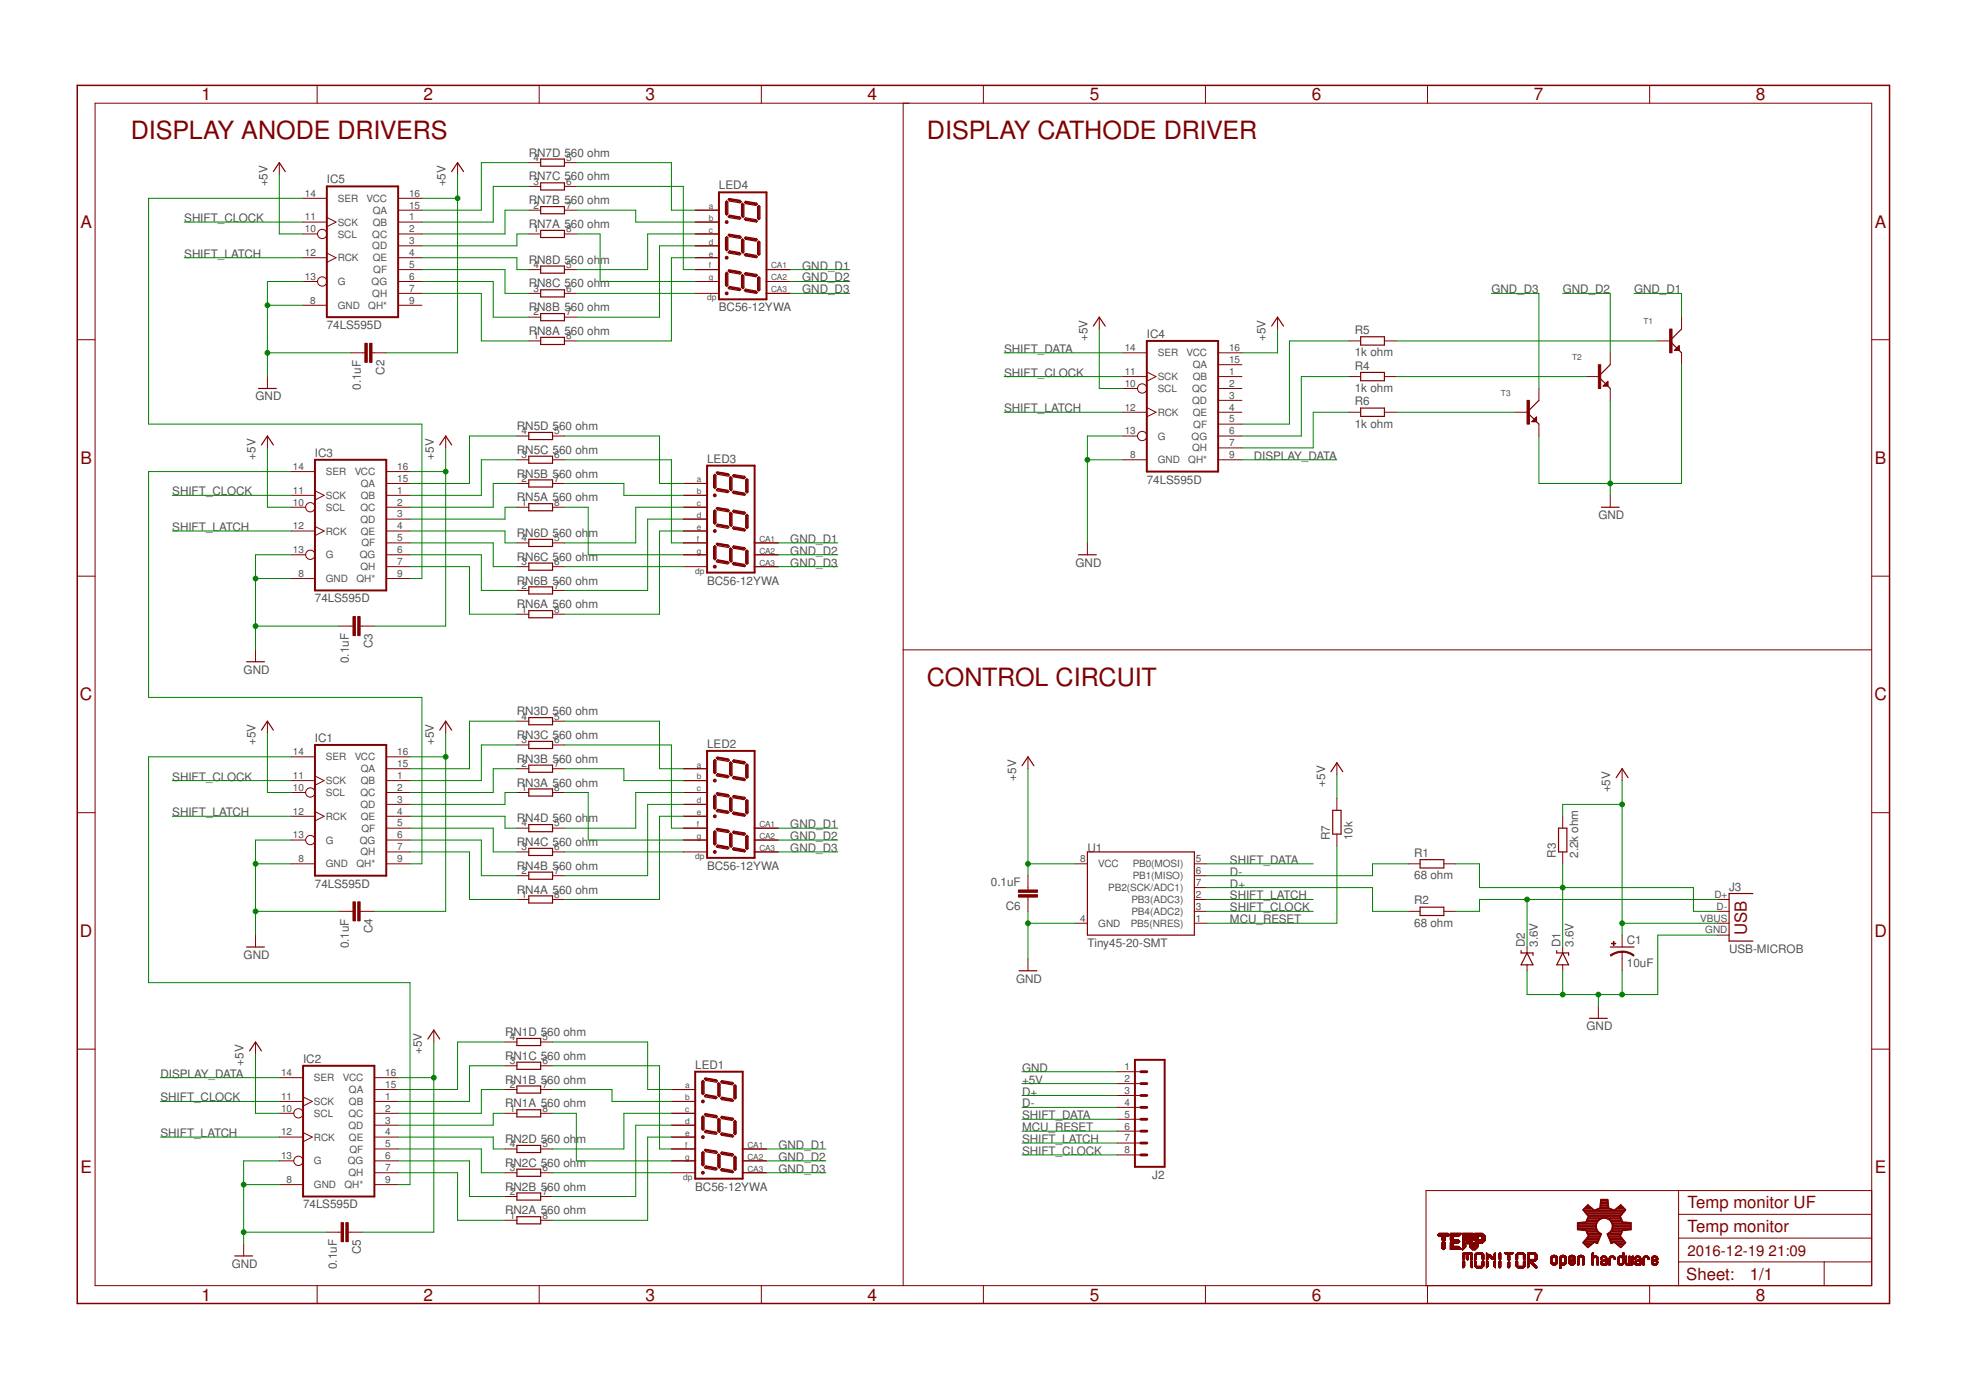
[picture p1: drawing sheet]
<svg xmlns="http://www.w3.org/2000/svg" width="420mm" height="297mm" viewBox="0 0 420 297" stroke-linecap="round" stroke-linejoin="round" font-family="sans-serif">
<defs><g id="words">
<g font-size="5.4" fill="#800000">
<text x="27.9" y="29.7">DISPLAY ANODE DRIVERS</text>
<text x="198.1" y="29.7">DISPLAY CATHODE DRIVER</text>
<text x="198.1" y="146.5">CONTROL CIRCUIT</text>
</g>
<g font-size="3.7" fill="#800000">
<text x="43" y="21.4">1</text>
<text x="90.5" y="21.4">2</text>
<text x="138" y="21.4">3</text>
<text x="185.4" y="21.4">4</text>
<text x="232.9" y="21.4">5</text>
<text x="280.3" y="21.4">6</text>
<text x="327.8" y="21.4">7</text>
<text x="375.3" y="21.4">8</text>
<text x="17.2" y="48.6">A</text>
<text x="400.7" y="48.6">A</text>
<text x="17.2" y="99.2">B</text>
<text x="400.7" y="99.2">B</text>
<text x="17.1" y="149.7">C</text>
<text x="400.6" y="149.7">C</text>
<text x="17.1" y="200.2">D</text>
<text x="400.6" y="200.2">D</text>
<text x="17.2" y="250.8">E</text>
<text x="400.7" y="250.8">E</text>
<text x="43" y="277.9">1</text>
<text x="90.5" y="277.9">2</text>
<text x="138" y="277.9">3</text>
<text x="185.4" y="277.9">4</text>
<text x="232.9" y="277.9">5</text>
<text x="280.3" y="277.9">6</text>
<text x="327.8" y="277.9">7</text>
<text x="375.3" y="277.9">8</text>
</g>
<g font-size="3.6" fill="#800000">
<text x="373.3" y="199.8" transform="rotate(-90 373.3 199.8)">USB</text>
<text x="360.6" y="258.2">Temp monitor UF</text>
<text x="360.6" y="263.3">Temp monitor</text>
<text x="360.4" y="273.6">Sheet:</text>
<text x="374" y="273.5">1/1</text>
</g>
<g font-size="3.2" fill="#800000">
<text x="360.6" y="268.4">2016-12-19</text>
<text x="378" y="268.4">21:09</text>
</g>
<g font-size="2.5" fill="#505050">
<text x="113" y="33.5">RN7D 560 ohm</text>
<text x="57.1" y="39.8" transform="rotate(-90 57.1 39.8)">+5V</text>
<text x="69.8" y="39.2">IC5</text>
<text x="95.2" y="39.8" transform="rotate(-90 95.2 39.8)">+5V</text>
<text x="113" y="38.6">RN7C 560 ohm</text>
<text x="153.7" y="40.5">LED4</text>
<text x="39.4" y="47.5">SHIFT_CLOCK</text>
<text x="113" y="43.6">RN7B 560 ohm</text>
<text x="113" y="48.7">RN7A 560 ohm</text>
<text x="39.4" y="55.1">SHIFT_LATCH</text>
<text x="113" y="56.3">RN8D 560 oh</text>
<text x="128.3" y="56.3">m</text>
<text x="171.4" y="57.6">GND_D1</text>
<text x="113" y="61.4">RN8C 560 ohm</text>
<text x="171.4" y="62.7">GND_D3</text>
<text x="171.4" y="60.2">GND_D2</text>
<text x="318.7" y="62.7">GND_D3</text>
<text x="334" y="62.7">GND_D2</text>
<text x="349.2" y="62.7">GND_D1</text>
<text x="69.8" y="70.3">74LS595D</text>
<text x="113" y="71.6">RN8A 560 ohm</text>
<text x="113" y="66.5">RN8B 560 ohm</text>
<text x="153.7" y="66.5">BC56-12YWA</text>
<text x="289.5" y="71.4">R5</text>
<text x="214.6" y="75.4">SHIFT_DATA</text>
<text x="232.4" y="72.8" transform="rotate(-90 232.4 72.8)">+5V</text>
<text x="245.1" y="72.2">IC4</text>
<text x="270.5" y="72.8" transform="rotate(-90 270.5 72.8)">+5V</text>
<text x="289.5" y="76.2">1k ohm</text>
<text x="77.1" y="83.3" transform="rotate(-90 77.1 83.3)">0.1uF</text>
<text x="82.2" y="80.1" transform="rotate(-90 82.2 80.1)">C2</text>
<text x="214.6" y="80.5">SHIFT_CLOCK</text>
<text x="289.5" y="83.8">1k ohm</text>
<text x="289.5" y="79">R4</text>
<text x="54.6" y="85.5">GND</text>
<text x="214.6" y="88.1">SHIFT_LATCH</text>
<text x="289.5" y="86.6">R6</text>
<text x="110.5" y="91.9">RN5D 560 ohm</text>
<text x="289.5" y="91.4">1k ohm</text>
<text x="54.6" y="98.2" transform="rotate(-90 54.6 98.2)">+5V</text>
<text x="67.3" y="97.6">IC3</text>
<text x="92.7" y="98.2" transform="rotate(-90 92.7 98.2)">+5V</text>
<text x="110.5" y="97">RN5C 560 ohm</text>
<text x="151.1" y="98.9">LED3</text>
<text x="267.9" y="98.2">DISPLAY_DATA</text>
<text x="36.8" y="105.9">SHIFT_CLOCK</text>
<text x="110.5" y="107.1">RN5A 560 ohm</text>
<text x="110.5" y="102.1">RN5B 560 ohm</text>
<text x="245.1" y="103.3">74LS595D</text>
<text x="36.8" y="113.5">SHIFT_LATCH</text>
<text x="341.6" y="110.9">GND</text>
<text x="110.5" y="119.8">RN6C 560 ohm</text>
<text x="110.5" y="114.8">RN6D 560 oh</text>
<text x="125.7" y="114.8">m</text>
<text x="168.9" y="116">GND_D1</text>
<text x="168.9" y="118.6">GND_D2</text>
<text x="110.5" y="124.9">RN6B 560 ohm</text>
<text x="151.1" y="124.9">BC56-12YWA</text>
<text x="168.9" y="121.1">GND_D3</text>
<text x="229.8" y="121.1">GND</text>
<text x="67.3" y="128.7">74LS595D</text>
<text x="110.5" y="130">RN6A 560 ohm</text>
<text x="52.1" y="144">GND</text>
<text x="74.5" y="141.7" transform="rotate(-90 74.5 141.7)">0.1uF</text>
<text x="79.6" y="138.5" transform="rotate(-90 79.6 138.5)">C3</text>
<text x="110.5" y="152.8">RN3D 560 ohm</text>
<text x="54.6" y="159.2" transform="rotate(-90 54.6 159.2)">+5V</text>
<text x="67.3" y="158.6">IC1</text>
<text x="92.7" y="159.2" transform="rotate(-90 92.7 159.2)">+5V</text>
<text x="110.5" y="157.9">RN3C 560 ohm</text>
<text x="151.1" y="159.8">LED2</text>
<text x="36.8" y="166.8">SHIFT_CLOCK</text>
<text x="110.5" y="163">RN3B 560 ohm</text>
<text x="217.1" y="166.8" transform="rotate(-90 217.1 166.8)">+5V</text>
<text x="110.5" y="168.1">RN3A 560 ohm</text>
<text x="283.2" y="168.1" transform="rotate(-90 283.2 168.1)">+5V</text>
<text x="344.1" y="169.4" transform="rotate(-90 344.1 169.4)">+5V</text>
<text x="36.8" y="174.4">SHIFT_LATCH</text>
<text x="110.5" y="175.7">RN4D 560 oh</text>
<text x="125.7" y="175.7">m</text>
<text x="168.9" y="177">GND_D1</text>
<text x="168.9" y="179.5">GND_D2</text>
<text x="284.2" y="179.5" transform="rotate(-90 284.2 179.5)">R7</text>
<text x="289" y="179.5" transform="rotate(-90 289 179.5)">10k</text>
<text x="110.5" y="185.9">RN4B 560 ohm</text>
<text x="110.5" y="180.8">RN4C 560 ohm</text>
<text x="151.1" y="185.9">BC56-12YWA</text>
<text x="168.9" y="182.1">GND_D3</text>
<text x="232.4" y="182.1">U1</text>
<text x="262.9" y="184.6">SHIFT_DATA</text>
<text x="302.2" y="183.1">R1</text>
<text x="332.5" y="183.3" transform="rotate(-90 332.5 183.3)">R3</text>
<text x="337.3" y="183.3" transform="rotate(-90 337.3 183.3)">2.2k ohm</text>
<text x="67.3" y="189.7">74LS595D</text>
<text x="110.5" y="190.9">RN4A 560 ohm</text>
<text x="211.8" y="189.3">0.1uF</text>
<text x="262.9" y="189.7">D+</text>
<text x="262.9" y="187.1">D-</text>
<text x="302.2" y="187.9">68 ohm</text>
<text x="369.5" y="190.3">J3</text>
<text x="215" y="194.4">C6</text>
<text x="262.9" y="194.7">SHIFT_CLOCK</text>
<text x="262.9" y="192.2">SHIFT_LATCH</text>
<text x="262.9" y="197.3">MCU_RESET</text>
<text x="302.2" y="193.2">R2</text>
<text x="74.5" y="202.7" transform="rotate(-90 74.5 202.7)">0.1uF</text>
<text x="79.6" y="199.5" transform="rotate(-90 79.6 199.5)">C4</text>
<text x="232.4" y="202.4">Tiny45-20-SMT</text>
<text x="302.2" y="198">68 ohm</text>
<text x="325.9" y="202.4" transform="rotate(-90 325.9 202.4)">D2</text>
<text x="328.7" y="202.4" transform="rotate(-90 328.7 202.4)">3.6V</text>
<text x="333.5" y="202.4" transform="rotate(-90 333.5 202.4)">D1</text>
<text x="336.3" y="202.4" transform="rotate(-90 336.3 202.4)">3.6V</text>
<text x="347.7" y="201.7">C1</text>
<text x="369.5" y="203.6">USB-MICROB</text>
<text x="52.1" y="204.9">GND</text>
<text x="217.1" y="210">GND</text>
<text x="347.7" y="206.6">10uF</text>
<text x="107.9" y="221.4">RN1D 560 ohm</text>
<text x="339.1" y="220.1">GND</text>
<text x="52.1" y="227.8" transform="rotate(-90 52.1 227.8)">+5V</text>
<text x="64.8" y="227.1">IC2</text>
<text x="90.2" y="225.2" transform="rotate(-90 90.2 225.2)">+5V</text>
<text x="107.9" y="226.5">RN1C 560 ohm</text>
<text x="34.3" y="230.3">DISPLAY_DATA</text>
<text x="107.9" y="231.6">RN1B 560 ohm</text>
<text x="148.6" y="228.4">LED1</text>
<text x="218.4" y="231.6">+5V</text>
<text x="218.4" y="229">GND</text>
<text x="34.3" y="235.4">SHIFT_CLOCK</text>
<text x="107.9" y="236.7">RN1A 560 ohm</text>
<text x="218.4" y="234.1">D+</text>
<text x="218.4" y="236.7">D-</text>
<text x="218.4" y="239.2">SHIFT_DATA</text>
<text x="34.3" y="243">SHIFT_LATCH</text>
<text x="107.9" y="244.3">RN2D 560 oh</text>
<text x="123.2" y="244.3">m</text>
<text x="166.4" y="245.5">GND_D1</text>
<text x="218.4" y="244.3">SHIFT_LATCH</text>
<text x="218.4" y="241.7">MCU_RESET</text>
<text x="107.9" y="249.3">RN2C 560 ohm</text>
<text x="166.4" y="250.6">GND_D3</text>
<text x="166.4" y="248.1">GND_D2</text>
<text x="218.4" y="246.8">SHIFT_CLOCK</text>
<text x="246.2" y="251.9">J2</text>
<text x="107.9" y="254.4">RN2B 560 ohm</text>
<text x="148.6" y="254.4">BC56-12YWA</text>
<text x="64.8" y="258.2">74LS595D</text>
<text x="107.9" y="259.5">RN2A 560 ohm</text>
<text x="77.1" y="268" transform="rotate(-90 77.1 268)">C5</text>
<text x="49.5" y="270.9">GND</text>
<text x="72" y="271.2" transform="rotate(-90 72 271.2)">0.1uF</text>
</g>
<g font-size="2.1" fill="#505050">
<text x="114" y="34.4">4</text>
<text x="121" y="34.4">5</text>
<text x="114" y="39.5">3</text>
<text x="121" y="39.5">6</text>
<text x="65.1" y="47.1">11</text>
<text x="65.1" y="42">14</text>
<text x="72.2" y="43.1">SER</text>
<text x="78.3" y="43.1">VCC</text>
<text x="79.7" y="45.7">QA</text>
<text x="87.4" y="47.1">1</text>
<text x="87.4" y="44.6">15</text>
<text x="87.4" y="42">16</text>
<text x="114" y="44.6">2</text>
<text x="121" y="44.6">7</text>
<text x="65.1" y="49.6">10</text>
<text x="72.2" y="50.8">SCL</text>
<text x="72.2" y="48.2">SCK</text>
<text x="79.5" y="50.8">QC</text>
<text x="79.5" y="53.3">QD</text>
<text x="79.7" y="48.2">QB</text>
<text x="87.4" y="49.6">2</text>
<text x="87.4" y="52.2">3</text>
<text x="114" y="49.6">1</text>
<text x="121" y="49.6">8</text>
<text x="65.1" y="54.7">12</text>
<text x="65.1" y="59.8">13</text>
<text x="72.2" y="55.8">RCK</text>
<text x="79.7" y="55.8">QE</text>
<text x="79.8" y="58.4">QF</text>
<text x="87.4" y="54.7">4</text>
<text x="87.4" y="57.3">5</text>
<text x="87.4" y="59.8">6</text>
<text x="114" y="57.3">4</text>
<text x="121" y="57.3">5</text>
<text x="66.3" y="64.9">8</text>
<text x="72.2" y="60.9">G</text>
<text x="72.2" y="66">GND</text>
<text x="78.7" y="66">QH*</text>
<text x="79.4" y="60.9">QG</text>
<text x="79.5" y="63.5">QH</text>
<text x="87.4" y="62.3">7</text>
<text x="87.4" y="64.9">9</text>
<text x="114" y="62.3">3</text>
<text x="121" y="62.3">6</text>
<text x="114" y="67.4">2</text>
<text x="121" y="67.4">7</text>
<text x="114" y="72.5">1</text>
<text x="121" y="72.5">8</text>
<text x="240.4" y="75">14</text>
<text x="247.4" y="76.2">SER</text>
<text x="253.6" y="76.2">VCC</text>
<text x="262.7" y="77.6">15</text>
<text x="262.7" y="75">16</text>
<text x="240.4" y="82.7">10</text>
<text x="240.4" y="80.1">11</text>
<text x="247.4" y="83.8">SCL</text>
<text x="247.4" y="81.2">SCK</text>
<text x="254.8" y="83.8">QC</text>
<text x="254.9" y="81.2">QB</text>
<text x="254.9" y="78.7">QA</text>
<text x="262.7" y="80.1">1</text>
<text x="262.7" y="82.7">2</text>
<text x="240.4" y="87.7">12</text>
<text x="247.4" y="88.8">RCK</text>
<text x="254.8" y="86.3">QD</text>
<text x="254.9" y="88.8">QE</text>
<text x="262.7" y="85.2">3</text>
<text x="262.7" y="87.7">4</text>
<text x="111.5" y="92.8">4</text>
<text x="118.5" y="92.8">5</text>
<text x="240.4" y="92.8">13</text>
<text x="247.4" y="93.9">G</text>
<text x="254.7" y="93.9">QG</text>
<text x="255" y="91.4">QF</text>
<text x="262.7" y="90.3">5</text>
<text x="262.7" y="92.8">6</text>
<text x="262.7" y="95.4">7</text>
<text x="62.6" y="100.4">14</text>
<text x="69.6" y="101.5">SER</text>
<text x="75.8" y="101.5">VCC</text>
<text x="84.9" y="100.4">16</text>
<text x="111.5" y="97.9">3</text>
<text x="118.5" y="97.9">6</text>
<text x="241.6" y="97.9">8</text>
<text x="247.4" y="99">GND</text>
<text x="253.9" y="99">QH*</text>
<text x="254.8" y="96.5">QH</text>
<text x="262.7" y="97.9">9</text>
<text x="62.6" y="105.5">11</text>
<text x="69.6" y="106.6">SCK</text>
<text x="77.1" y="106.6">QB</text>
<text x="77.1" y="104.1">QA</text>
<text x="84.9" y="105.5">1</text>
<text x="84.9" y="103">15</text>
<text x="111.5" y="103">2</text>
<text x="118.5" y="103">7</text>
<text x="62.6" y="108">10</text>
<text x="62.6" y="113.1">12</text>
<text x="69.6" y="109.2">SCL</text>
<text x="77" y="109.2">QC</text>
<text x="77" y="111.7">QD</text>
<text x="84.9" y="108">2</text>
<text x="84.9" y="110.6">3</text>
<text x="84.9" y="113.1">4</text>
<text x="111.5" y="108">1</text>
<text x="118.5" y="108">8</text>
<text x="62.6" y="118.2">13</text>
<text x="69.6" y="114.2">RCK</text>
<text x="69.6" y="119.3">G</text>
<text x="76.9" y="119.3">QG</text>
<text x="77.1" y="114.2">QE</text>
<text x="77.2" y="116.8">QF</text>
<text x="84.9" y="115.7">5</text>
<text x="84.9" y="118.2">6</text>
<text x="111.5" y="115.7">4</text>
<text x="118.5" y="115.7">5</text>
<text x="63.8" y="123.3">8</text>
<text x="69.6" y="124.4">GND</text>
<text x="76.2" y="124.4">QH*</text>
<text x="77" y="121.9">QH</text>
<text x="84.9" y="120.7">7</text>
<text x="84.9" y="123.3">9</text>
<text x="111.5" y="125.8">2</text>
<text x="111.5" y="120.7">3</text>
<text x="118.5" y="125.8">7</text>
<text x="118.5" y="120.7">6</text>
<text x="111.5" y="130.9">1</text>
<text x="118.5" y="130.9">8</text>
<text x="111.5" y="153.8">4</text>
<text x="118.5" y="153.8">5</text>
<text x="62.6" y="161.4">14</text>
<text x="84.9" y="161.4">16</text>
<text x="111.5" y="158.8">3</text>
<text x="118.5" y="158.8">6</text>
<text x="62.6" y="166.5">11</text>
<text x="69.6" y="167.6">SCK</text>
<text x="69.6" y="162.5">SER</text>
<text x="75.8" y="162.5">VCC</text>
<text x="77.1" y="167.6">QB</text>
<text x="77.1" y="165">QA</text>
<text x="84.9" y="166.5">1</text>
<text x="84.9" y="163.9">15</text>
<text x="111.5" y="163.9">2</text>
<text x="118.5" y="163.9">7</text>
<text x="62.6" y="169">10</text>
<text x="69.6" y="170.1">SCL</text>
<text x="77" y="170.1">QC</text>
<text x="77" y="172.7">QD</text>
<text x="84.9" y="169">2</text>
<text x="84.9" y="171.5">3</text>
<text x="111.5" y="169">1</text>
<text x="118.5" y="169">8</text>
<text x="62.6" y="174.1">12</text>
<text x="62.6" y="179.2">13</text>
<text x="69.6" y="175.2">RCK</text>
<text x="77.1" y="175.2">QE</text>
<text x="77.2" y="177.7">QF</text>
<text x="84.9" y="174.1">4</text>
<text x="84.9" y="176.6">5</text>
<text x="84.9" y="179.2">6</text>
<text x="111.5" y="176.6">4</text>
<text x="118.5" y="176.6">5</text>
<text x="63.8" y="184.2">8</text>
<text x="69.6" y="180.3">G</text>
<text x="69.6" y="185.4">GND</text>
<text x="76.2" y="185.4">QH*</text>
<text x="76.9" y="180.3">QG</text>
<text x="77" y="182.8">QH</text>
<text x="84.9" y="181.7">7</text>
<text x="84.9" y="184.2">9</text>
<text x="111.5" y="181.7">3</text>
<text x="118.5" y="181.7">6</text>
<text x="230.8" y="184.2">8</text>
<text x="234.7" y="185.4">VCC</text>
<text x="242.1" y="185.4">PB0(MOSI)</text>
<text x="255.6" y="184.2">5</text>
<text x="111.5" y="191.9">1</text>
<text x="111.5" y="186.8">2</text>
<text x="118.5" y="191.9">8</text>
<text x="118.5" y="186.8">7</text>
<text x="236.9" y="190.4">PB2(SCK/ADC1)</text>
<text x="242.1" y="187.9">PB1(MISO)</text>
<text x="255.6" y="186.8">6</text>
<text x="255.6" y="189.3">7</text>
<text x="255.6" y="191.9">2</text>
<text x="366.4" y="191.9">D+</text>
<text x="230.8" y="196.9">4</text>
<text x="241.8" y="193">PB3(ADC3)</text>
<text x="241.8" y="195.5">PB4(ADC2)</text>
<text x="255.6" y="196.9">1</text>
<text x="255.6" y="194.4">3</text>
<text x="363.4" y="196.9">VBUS</text>
<text x="366.9" y="194.4">D-</text>
<text x="234.7" y="198">GND</text>
<text x="241.7" y="198">PB5(NRES)</text>
<text x="364.4" y="199.5">GND</text>
<text x="108.9" y="227.4">3</text>
<text x="108.9" y="222.3">4</text>
<text x="115.9" y="227.4">6</text>
<text x="115.9" y="222.3">5</text>
<text x="60.1" y="229.9">14</text>
<text x="67.1" y="231.1">SER</text>
<text x="73.3" y="231.1">VCC</text>
<text x="74.6" y="233.6">QA</text>
<text x="82.3" y="232.5">15</text>
<text x="82.3" y="229.9">16</text>
<text x="108.9" y="232.5">2</text>
<text x="115.9" y="232.5">7</text>
<text x="240.3" y="228.7">1</text>
<text x="240.3" y="231.2">2</text>
<text x="240.3" y="233.8">3</text>
<text x="60.1" y="237.6">10</text>
<text x="60.1" y="235">11</text>
<text x="67.1" y="238.7">SCL</text>
<text x="67.1" y="236.1">SCK</text>
<text x="74.5" y="238.7">QC</text>
<text x="74.6" y="236.1">QB</text>
<text x="82.3" y="235">1</text>
<text x="82.3" y="237.6">2</text>
<text x="108.9" y="237.6">1</text>
<text x="115.9" y="237.6">8</text>
<text x="240.3" y="236.3">4</text>
<text x="240.3" y="238.8">5</text>
<text x="60.1" y="242.6">12</text>
<text x="67.1" y="243.8">RCK</text>
<text x="74.5" y="241.2">QD</text>
<text x="74.6" y="243.8">QE</text>
<text x="82.3" y="240.1">3</text>
<text x="82.3" y="242.6">4</text>
<text x="82.3" y="245.2">5</text>
<text x="108.9" y="245.2">4</text>
<text x="115.9" y="245.2">5</text>
<text x="240.3" y="241.4">6</text>
<text x="240.3" y="243.9">7</text>
<text x="60.1" y="247.7">13</text>
<text x="67.1" y="248.8">G</text>
<text x="74.3" y="248.8">QG</text>
<text x="74.5" y="251.4">QH</text>
<text x="74.7" y="246.3">QF</text>
<text x="82.3" y="247.7">6</text>
<text x="82.3" y="250.3">7</text>
<text x="108.9" y="250.3">3</text>
<text x="115.9" y="250.3">6</text>
<text x="240.3" y="246.5">8</text>
<text x="61.2" y="252.8">8</text>
<text x="67.1" y="253.9">GND</text>
<text x="73.6" y="253.9">QH*</text>
<text x="82.3" y="252.8">9</text>
<text x="108.9" y="255.3">2</text>
<text x="115.9" y="255.3">7</text>
<text x="108.9" y="260.4">1</text>
<text x="115.9" y="260.4">8</text>
</g>
<g font-size="1.8" fill="#505050">
<text x="151.5" y="44.7">a</text>
<text x="151.5" y="47.2">b</text>
<text x="151.5" y="49.7">c</text>
<text x="151.5" y="52.3">d</text>
<text x="151.5" y="54.8">e</text>
<text x="151.5" y="57.4">f</text>
<text x="151.5" y="59.9">g</text>
<text x="164.8" y="59.9">CA2</text>
<text x="164.8" y="57.4">CA1</text>
<text x="151.1" y="64.2">dp</text>
<text x="164.8" y="62.4">CA3</text>
<text x="351.2" y="69.3">T1</text>
<text x="336" y="76.9">T2</text>
<text x="320.8" y="84.5">T3</text>
<text x="149" y="103.1">a</text>
<text x="149" y="105.6">b</text>
<text x="149" y="108.1">c</text>
<text x="149" y="110.7">d</text>
<text x="149" y="113.2">e</text>
<text x="149" y="115.8">f</text>
<text x="149" y="118.3">g</text>
<text x="162.3" y="118.3">CA2</text>
<text x="162.3" y="115.8">CA1</text>
<text x="148.6" y="122.6">dp</text>
<text x="162.3" y="120.8">CA3</text>
<text x="149" y="164">a</text>
<text x="149" y="166.6">b</text>
<text x="149" y="169.1">c</text>
<text x="149" y="171.6">d</text>
<text x="149" y="174.2">e</text>
<text x="149" y="176.7">f</text>
<text x="149" y="179.3">g</text>
<text x="162.3" y="179.3">CA2</text>
<text x="162.3" y="176.7">CA1</text>
<text x="148.6" y="183.6">dp</text>
<text x="162.3" y="181.8">CA3</text>
<text x="146.4" y="232.6">a</text>
<text x="146.4" y="235.1">b</text>
<text x="146.4" y="237.7">c</text>
<text x="146.4" y="240.2">d</text>
<text x="146.4" y="242.7">e</text>
<text x="146.4" y="245.3">f</text>
<text x="159.7" y="245.3">CA1</text>
<text x="146.4" y="247.8">g</text>
<text x="159.7" y="250.4">CA3</text>
<text x="159.7" y="247.8">CA2</text>
<text x="146" y="252.1">dp</text>
</g>
</g></defs>
<g fill="none" stroke="#800000" stroke-width=".21">
<path d="M67.8 18.2v3.9M115.2 18.2v3.9M162.7 18.2v3.9M210.2 18.2v3.9M257.6 18.2v3.9M305.1 18.2v3.9M352.6 18.2v3.9M20.3 22.1h379.7v252.6h-379.7zM59.7 34.8v2.5M97.8 34.8v2.5M113 39.8h2.5M113 34.8h2.5"/>
<path d="M120.6 39.8h2.6M120.6 34.8h2.6M193 22.1v252.6M64.8 50h3.1M64.8 47.5h5M64.8 55.1h5M64.8 42.4h5M69.8 46.5l2 1-2 1M69.8 54.1l2 1-2 1M85.1 50h5.1M85.1 44.9h5.1M85.1 57.6h5.1"/>
<path d="M85.1 52.5h5.1M85.1 47.5h5.1M85.1 55.1h5.1M85.1 42.4h5.1M113 50h2.5M113 44.9h2.5M113 57.6h2.5M120.6 50h2.6M120.6 44.9h2.6M120.6 57.6h2.6M148.6 50h5.2M148.6 44.9h5.2"/>
<path d="M148.6 57.6h5.2M148.6 52.5h5.2M148.6 47.5h5.2M148.6 55.1h5.2M163.7 57.6h5.2M16.5 72.6h3.8M64.8 60.2h3.1M64.8 65.2h5M74.9 75.4h3.1M79.5 75.4h3M85.1 60.2h5.1M85.1 62.7h5.1"/>
<path d="M85.1 65.2h5.1M113 72.9h2.5M113 62.7h2.5M113 67.8h2.5M120.6 72.9h2.6M120.6 62.7h2.6M120.6 67.8h2.6M148.6 60.2h5.2M148.6 62.7h5M163.7 60.2h5.2M163.7 62.7h5.2M234.9 67.8v2.5"/>
<path d="M240 75.4h5.1M245.1 79.5l2 1-2 .9M260.3 75.4h5.1M260.3 77.9h5.1M273 67.8v2.5M288.2 72.9h2.6M295.9 72.9h2.5M344.1 75.4v2.5M354.3 72.9h2.5M357.9 74.9h1M358 74.8h.9M358.1 74.7h.8"/>
<path d="M358.2 74.6h.7M358.2 74.5h.7M358.4 74.4h.5M358.4 74.3h.5M358.5 74.2h.4M358.6 74.1h.3M358.7 74h.2M358.8 73.9h.1M358.9 73.9v1h-1.1zM359.4 67.8v2.5M359.4 75.4v2.5M400 72.6h3.8"/>
<path d="M57.1 80.5v2.5M57.1 93.2v2.5M95.2 93.2v2.5M110.5 93.2h2.5M110.5 98.3h2.5M118.1 93.2h2.5M118.1 98.3h2.5M240 80.5h5.1M240 83h3.1M240 88.1h5.1M240 93.2h3.1M240 98.3h5.1"/>
<path d="M245.1 87.1l2 1-2 1M260.3 80.5h5.1M260.3 83h5.1M260.3 85.6h5.1M260.3 88.1h5.1M260.3 90.6h5.1M260.3 93.2h5.1M260.3 95.7h5.1M260.3 98.3h5.1M288.2 80.5h2.6M288.2 88.1h2.6M295.9 80.5h2.5"/>
<path d="M295.9 88.1h2.5M323.8 88.1h2.5M327.4 90.1h1M327.5 90h.9M327.6 89.9h.8M327.7 89.8h.7M327.8 89.7h.6M327.9 89.6h.5M328 89.5h.4M328.1 89.4h.3M328.1 89.3h.3M328.3 89.2h.1"/>
<path d="M328.3 89.1h.1M328.4 89.1v1h-1zM328.9 83v2.6M328.9 90.6v2.6M339 80.5h2.6M342.6 82.5h1M342.7 82.4h.9M342.8 82.3h.8M342.9 82.2h.7M343 82.1h.6M343.1 82h.5M343.2 81.9h.4"/>
<path d="M343.3 81.8h.3M343.4 81.7h.2M343.5 81.6h.1M343.6 81.5h.1M343.6 81.5v1h-1zM344.1 83v2.6M62.2 108.4h3.1M62.2 118.6h3.1M62.2 105.9h5.1M62.2 113.5h5.1M62.2 100.8h5.1M67.3 104.9l2 1-2 .9"/>
<path d="M67.3 112.5l2 1-2 1M82.5 108.4h5.1M82.5 103.3h5.1M82.5 118.6h5.1M82.5 116h5.1M82.5 110.9h5.1M82.5 105.9h5.1M82.5 113.5h5.1M82.5 100.8h5.1M110.5 108.4h2.5M110.5 103.3h2.5M110.5 116h2.5"/>
<path d="M118.1 108.4h2.5M118.1 103.3h2.5M118.1 116h2.5M146 108.4h5.2M146 103.3h5.2M146 118.6h5.2M146 116h5.2M146 110.9h5.2M146 105.9h5.2M146 113.5h5.2M161.1 118.6h5.2M161.1 116h5.2"/>
<path d="M232.4 116v2.6M344.1 105.9v2.5M16.5 123.1h3.8M54.6 138.9v2.5M62.2 123.6h5.1M72.4 133.8h3M77 133.8h3M82.5 121.1h5.1M82.5 123.6h5.1M110.5 121.1h2.5M110.5 131.3h2.5M110.5 126.2h2.5"/>
<path d="M118.1 121.1h2.5M118.1 131.3h2.5M118.1 126.2h2.5M146 121.1h5.1M161.1 121.1h5.2M193 138.9h207M400 123.1h3.8M57.1 154.1v2.6M95.2 154.1v2.6M110.5 159.2h2.5M110.5 154.1h2.5M118.1 159.2h2.5"/>
<path d="M118.1 154.1h2.5M16.5 173.7h3.8M62.2 169.4h3.1M62.2 179.5h3.1M62.2 166.8h5.1M62.2 174.4h5.1M62.2 161.7h5.1M67.3 165.8l2 1-2 1M67.3 173.4l2 1-2 1M82.5 169.4h5.1M82.5 164.3h5.1M82.5 179.5h5.1"/>
<path d="M82.5 177h5.1M82.5 171.9h5.1M82.5 166.8h5.1M82.5 174.4h5.1M82.5 161.7h5.1M110.5 169.4h2.5M110.5 164.3h2.5M110.5 177h2.5M118.1 169.4h2.5M118.1 164.3h2.5M118.1 177h2.5M146 169.4h5.2"/>
<path d="M146 164.3h5.2M146 179.5h5.2M146 177h5.2M146 171.9h5.2M146 166.8h5.2M146 174.4h5.2M161.1 179.5h5.2M161.1 177h5.2M219.7 161.7v2.6M285.7 163v2.5M285.7 170.6v2.6M285.7 178.2v2.6"/>
<path d="M334 174.4v2.6M346.7 164.3v2.5M400 173.7h3.8M54.6 199.8v2.6M62.2 184.6h5.1M72.4 194.8h3M77 194.8h3M82.5 184.6h5.1M82.5 182.1h5.1M110.5 187.1h2.5M110.5 192.2h2.5M110.5 182.1h2.5"/>
<path d="M118.1 187.1h2.5M118.1 192.2h2.5M118.1 182.1h2.5M146 182.1h5.1M161.1 182.1h5.2M219.7 187.1v3.1M219.7 191.7v3.1M229.8 184.6h2.6M229.8 197.3h2.6M255.2 184.6h2.6M255.2 187.1h2.6M255.2 197.3h2.6"/>
<path d="M255.2 189.7h2.6M255.2 192.2h2.6M255.2 194.8h2.6M300.9 184.6h2.6M300.9 194.8h2.6M308.6 184.6h2.5M308.6 194.8h2.5M334 182.1v2.5M346.7 199.8v2.6M367 197.3h2.5M367 192.2h2.5M367 194.8h2.5"/>
<path d="M367 199.8h2.5M219.7 204.9v2.6M326.3 202.4v1.2M326.3 206.2v1.3M334 202.4v1.2M334 206.2v1.3M341.6 215.1v2.5M346.7 203.4v4.1M16.5 224.2h3.8M54.6 222.7v2.5M59.7 237.9h3.1M59.7 235.4h5.1"/>
<path d="M59.7 230.3h5.1M64.8 234.4l1.9 1-1.9 1M80 237.9h5.1M80 232.8h5.1M80 235.4h5.1M80 230.3h5.1M92.7 220.1v2.6M107.9 237.9h2.6M107.9 232.8h2.6M107.9 227.8h2.6M107.9 222.7h2.6M115.5 237.9h2.6"/>
<path d="M115.5 232.8h2.6M115.5 227.8h2.6M115.5 222.7h2.6M143.5 237.9h5.2M143.5 232.8h5.2M143.5 235.4h5.2M238.7 229h5.1M238.7 231.6h5.1M238.7 234.1h5.1M238.7 236.6h5.1M238.7 239.2h5.1M400 224.2h3.8"/>
<path d="M59.7 248.1h3.1M59.7 243h5.1M59.7 253.2h5.1M64.8 242l1.9 1-1.9 1M80 248.1h5.1M80 245.5h5.1M80 240.5h5.1M80 250.6h5.1M80 243h5.1M80 253.2h5.1M107.9 245.5h2.6M107.9 250.6h2.6"/>
<path d="M107.9 255.7h2.6M115.5 245.5h2.6M115.5 250.6h2.6M115.5 255.7h2.6M143.5 248.1h5.2M143.5 245.5h5.2M143.5 240.5h5.2M143.5 250.6h5.1M143.5 243h5.2M158.6 248.1h5.2M158.6 245.5h5.2M158.6 250.6h5.2"/>
<path d="M238.7 241.7h5.1M238.7 244.3h5.1M238.7 246.8h5.1M358.7 254.4v20.3M358.7 259.5h41.3M400 254.4h-95.2v20.3M52.1 265.9v2.5M67.8 274.7v3.9M69.8 263.3h3.1M74.4 263.3h3.1M107.9 260.8h2.6M115.2 274.7v3.9"/>
<path d="M115.5 260.8h2.6M162.7 274.7v3.9M210.2 274.7v3.9M257.6 274.7v3.9M305.1 274.7v3.9M307.3 264h.3M307.3 263.9h.2M307.3 263.8h.3M307.3 263.8h2.3M307.4 264.1h.2M307.4 264.1h2.2M307.4 263.7h2.2"/>
<path d="M307.4 264.1h2.1M307.5 263.7h2M307.5 264.2h2M307.5 263.6h2M307.6 264.2h1.8M307.6 263.9h-.3M308.2 266.7h.6M308.2 266.7h.2M308.2 266.6h.2M308.2 266.5h.2M308.2 266.4h.2M308.2 266.3h.2"/>
<path d="M308.2 266.2h.2M308.2 266.1h.2M308.2 266h.2M308.2 265.9h.2M308.2 265.8h.2M308.2 265.7h.2M308.2 264.9l.2 .1M308.2 264.9h.2M308.2 264.8h.2M308.2 264.7h.2M308.2 264.6h.2M308.2 264.5h.3"/>
<path d="M308.2 264.4h.6M308.2 266.8h.6M308.2 265h.3M308.3 266.8h.4M308.3 264.4h.4M308.3 265.1h.5M308.3 264.3h.4M308.3 266.9h.4M308.3 265.5h.5M308.4 265.5h.4M308.4 265.2h.3M308.4 267h.2"/>
<path d="M308.4 265.4h.3M308.4 264.5h-.2M308.4 265.6l-.2 .1M308.5 267h.1M308.5 265.3h.2M308.5 267v.1M308.5 265.3h.1M308.5 265.6h-.3M308.5 264.5h.3M308.6 266.7h.2M308.6 264.5h.2M308.6 265.6h.2"/>
<path d="M308.6 265h.2M308.6 264.6h.2M308.7 266.6h.1M308.7 266.5h.1M308.7 266.4h.1M308.7 266.3h.1M308.7 266.2h.1M308.7 266.1h.1M308.7 266h.1M308.7 265.9h.1M308.7 265.8h.1M308.7 265.7h.1"/>
<path d="M308.7 265.6h.1M308.7 264.9h.1M308.7 264.8h.1M308.7 264.7h.1M308.7 264.6h.1M308.8 265.5h-.5M309.4 264.1h.2M309.4 263.8h.3M309.4 263.9h.3M309.7 264h-.3M309.8 263.9h-.3M309.9 267h2.4"/>
<path d="M310 267h.1M310 266.9h2.3M310 266.8l2.2 .1M310 266.8h.4M310 266.7h.5M310 266.5h.7M310 266.5h.2M310 266.4h.2M310 266.3h.2M310 266.2h.2M310 266.1h.2M310 266h.2"/>
<path d="M310 265.9h.2M310 265.8h.2M310 265.7h.2M310 265.6h.2M310 265h.2M310 264.9h.2M310 264.8h.2M310 264.7h.2M310 264.6h.2M310 264.5h.2M310 264.4h.2M310 264.3h.2"/>
<path d="M310 264.2h.2M310 264.1h.2M310 264h.6M310 263.9h.6M310 263.9h.5M310 263.8h.4M310 263.7h2.3M310 265.1h1.8M310 265.5h1.8M310.1 265.2h.5M310.1 265.4h.5M310.2 265.3h.3"/>
<path d="M310.2 265.6h-.2M310.2 264.1h.5M310.2 264.1h1.6M310.3 266.5h1.5M310.3 265h1.4M310.3 265.6h1.4M310.3 264.1h1.5M310.3 266.4h1.4M310.3 264.2h1.4M310.4 265.6h.2M310.4 266.4h1.3M310.4 264.9h.2"/>
<path d="M310.4 264.2h1.3M310.4 265.7h.2M310.5 266.3h.1M310.5 266.2h.1M310.5 266.1h.1M310.5 266h.1M310.5 265.9h.1M310.5 265.8h.1M310.5 265.7h.1M310.5 264.8h.1M310.5 264.7h.1M310.5 264.6h.1"/>
<path d="M310.5 264.5h.1M310.5 264.4h.1M310.5 264.3h.1M310.5 266.7l-.5 .1M310.6 266.7h-.6M310.6 266.6h-.6M311.6 265.2h.2M311.6 266.5l.3 .1M311.6 265.4h.3M311.6 265.2h.3M311.6 264.1h.3M311.7 266.6h.3"/>
<path d="M311.7 265.3h.3M311.7 266.7h.3M311.8 265.5h-1.8M311.8 266.7h.3M311.8 266.7l.3 .1M311.8 263.8h.3M311.9 266.8h.2M311.9 265.4l-1.9 .1M311.9 264h-.2M312 265.3h-.3M312 263.9h-.3M312.1 263.9h-.3"/>
<path d="M312.2 263.8h-2.2M312.2 263.7h-2.2M312.3 263.6h-2.3M312.6 266.8h.3M312.6 266.7h.4M312.6 266.7h.5M312.6 266.6h.2M312.6 266.5h.2M312.6 266.4h.2M312.6 266.3h.2M312.6 266.2h.2M312.6 266.1h.2"/>
<path d="M312.6 266h.2M312.6 265.9h.2M312.6 265.8h.2M312.6 265.7h.2M312.6 265.6h.2M312.6 265.5h.5M312.6 265h.2M312.6 264.9h.2M312.6 264.8h.2M312.6 264.7h.2M312.6 264.6h.2M312.6 264.5h.2"/>
<path d="M312.6 264.4h.2M312.6 264.3h.2M312.6 264.2h.2M312.6 264.1h.2M312.6 264h.6M312.6 263.9h.6M312.6 263.9h.5M312.6 263.8h.4M312.6 263.7h2.2M312.6 265.1h.5M312.6 267.1h.1M312.7 270.9h.1"/>
<path d="M312.7 270.8h.1M312.7 270.6h.3M312.7 270.5h.3M312.7 270.4h.3M312.7 270.3h.3M312.7 270.2h.3M312.7 270.1h.3M312.7 270h.3M312.7 269.9h.3M312.7 269.8h.3M312.7 269.7h.3M312.7 269.6h.3"/>
<path d="M312.7 269.1h.3M312.7 269h.3M312.7 268.9h.3M312.7 268.8h.3M312.7 268.7h.3M312.7 268.6h.3M312.7 268.5h.3M312.7 268.4h.3M312.7 268.3h.3M312.7 268.2h.3M312.7 268.1h.3M312.7 268.1h.2"/>
<path d="M312.7 268h.2M312.7 267.9h.1M312.7 267.8h.1M312.7 265.5h.4M312.7 269.5h.2M312.7 269.2h.2M312.7 267l-.1 .1M312.7 265.2h.3M312.7 265.4h.3M312.7 269.5h.1M312.7 267.7h1.8M312.7 267h-.1"/>
<path d="M312.8 267.8h1.7M312.8 265.3h.1M312.8 269.3h.1M312.8 266.9h-.2M312.8 265.6h-.2M312.8 270.8h-.1M312.8 267.8h1.6M312.8 264.1h.5M312.8 264.1h1.7M312.9 267.9h1.5M312.9 266.8l-.3 .1M312.9 270.7h-.2"/>
<path d="M312.9 265.6h.3M312.9 264.1h1.6M312.9 267.9h1.4M312.9 264.2h1.6M313 270.7h-.3M313 269.1h-.3M313 266.7l-.4 .1M313 266.5h.2M313 265.6h.2M313 268h1.3M313 264.9h.2M313 264.2h1.4"/>
<path d="M313 265.7h.2M313.1 268.1h1.1M313.1 266.4h.1M313.1 266.3h.1M313.1 266.2h.1M313.1 266.1h.1M313.1 266h.1M313.1 265.9h.1M313.1 265.8h.1M313.1 265.7h.1M313.1 264.8h.1M313.1 264.7h.1"/>
<path d="M313.1 264.6h.1M313.1 264.5h.1M313.1 264.4h.1M313.1 264.3h.1M313.1 266.6h-.3M313.2 266.5l-.3 .1M313.2 265h-.3M313.2 264.9l-.3 .1M313.4 265.5h.2M313.4 265.4l.2 .1M313.4 265.4h.2M313.4 265.3h.2"/>
<path d="M313.4 265.2h.2M313.4 265.1h.2M313.4 265h.2M313.4 264.9h.2M313.4 264.8h.2M313.4 264.7h.2M313.4 264.6h.2M313.4 265.5h.3M313.4 264.5h.3M313.4 264.4h.6M313.5 269.1h.3M313.5 269h.3"/>
<path d="M313.5 268.9h.3M313.5 268.8h.3M313.5 268.7h.3M313.5 268.6h.3M313.5 268.5h.3M313.5 268.4h.3M313.5 268.3h.3M313.5 265.6h.5M313.5 264.4h.4M313.5 269.2h.3M313.5 268.3h.2M313.5 265.6h.4"/>
<path d="M313.5 264.3h.4M313.5 269.2h.2M313.6 268.2h.1M313.6 265.7h.3M313.6 269.3h.1M313.6 265.7h.2M313.6 264.5h-.2M313.7 265.8h.1M313.8 264.5h.2M313.8 265.5h.2M313.9 265.4h.1M313.9 265.3h.1"/>
<path d="M313.9 265.2h.1M313.9 265.1h.1M313.9 265h.1M313.9 264.9h.1M313.9 264.8h.1M313.9 264.7h.1M313.9 264.6h.1M314 265.5h-.2M314.1 264.1h.7M314.1 266.4l.3 .1M314.1 266.4h.2M314.1 266.3h.2"/>
<path d="M314.1 266.2h.2M314.1 266.1h.2M314.1 266h.2M314.1 265.9h.2M314.1 265.8h.2M314.1 265.7h.3M314.1 264.9h.3M314.1 264.8h.2M314.1 264.7h.2M314.1 264.6h.2M314.1 264.5h.2M314.1 264.4h.2"/>
<path d="M314.1 264.3h.2M314.2 266.5h.2M314.2 264.9l.2 .1M314.2 264h.6M314.2 266.5l.3 .1M314.2 265h.3M314.2 263.9h.6M314.3 270.6h.3M314.3 270.5h.3M314.3 270.4h.3M314.3 270.3h.3M314.3 270.2h.3"/>
<path d="M314.3 270.1h.3M314.3 270h.3M314.3 269.9h.3M314.3 269.8h.3M314.3 269.7h.3M314.3 269.6h.3M314.3 269.1h.3M314.3 269h.3M314.3 268.9h.3M314.3 268.8h.3M314.3 268.7h.3M314.3 268.6h.3"/>
<path d="M314.3 268.5h.3M314.3 268.4h.3M314.3 268.3h.3M314.3 268.2h.3M314.3 268.1h.3M314.3 266.6h.3M314.3 265.5h.5M314.3 265.1h.5M314.3 263.9h.5M314.3 270.7h.3M314.3 266.7h.5M314.3 265.5h.4"/>
<path d="M314.3 269.5h.3M314.3 269.2h.3M314.3 265.7l-.2 .1M314.3 265.2h.4M314.3 263.8h.5M314.4 270.7h.2M314.4 269.5h.2M314.4 269.2h.2M314.4 268h.2M314.4 266.7h.4M314.4 265.2h.3M314.4 265.4h.3"/>
<path d="M314.4 270.8h.2M314.4 269.5h.1M314.4 265.6l-.3 .1M314.5 270.8h.1M314.5 269.3h.1M314.5 267.9h.1M314.5 265.3h.1M314.5 266.8h.3M314.5 265.6h-.3M314.5 270.9h.1M314.6 270.9h.1M314.6 267.8h.1"/>
<path d="M314.6 266.9h.2M314.6 265h.2M314.6 265.6h.2M314.6 266.6h.2M314.6 266.5h.2M314.6 266.4h.2M314.6 266.3h.2M314.6 266.2h.2M314.6 266.1h.2M314.6 266h.2M314.6 265.9h.2M314.6 265.8h.2"/>
<path d="M314.6 265.7h.2M314.6 264.9h.2M314.6 264.8h.2M314.6 264.7h.2M314.6 264.6h.2M314.6 264.5h.2M314.6 264.4h.2M314.6 264.3h.2M314.6 264.2h.2M314.6 264.1h.2M314.6 267h.2M314.7 267h.1"/>
<path d="M314.8 267.1h.1M314.8 263.8h-2.2M314.8 263.6h-2.2M315.2 270.5h.3M315.2 270.4h.3M315.2 270.3h.3M315.2 270.2h.3M315.2 270.1h.3M315.2 270h.3M315.2 269.9h.3M315.2 269.8h.3M315.2 269.7h.3"/>
<path d="M315.2 269.6h.3M315.2 269.1h.3M315.2 269h.3M315.2 268.9h.3M315.2 268.8h.3M315.2 268.7h.3M315.2 268.6h.3M315.2 268.5h.3M315.2 268.4h.3M315.2 268.3h.3M315.2 268.2h.3M315.2 268.1h.3"/>
<path d="M315.2 270.6h.3M315.2 269.5h.2M315.2 269.2h.2M315.2 266.8h.3M315.2 266.7h.4M315.2 266.7h.5M315.2 266.6h.2M315.2 266.5h.2M315.2 266.4h.2M315.2 266.3h.2M315.2 266.2h.2M315.2 266.1h.2"/>
<path d="M315.2 266h.2M315.2 265.9h.2M315.2 265.8h.2M315.2 265.7h.2M315.2 265.6h.2M315.2 265.1h2.2M315.2 265h.2M315.2 264.9h.2M315.2 264.8h.2M315.2 264.7h.2M315.2 264.6h.2M315.2 264.5h.2"/>
<path d="M315.2 264.4h.2M315.2 264.3h.2M315.2 264.2h.2M315.2 264.1h.2M315.2 264h.6M315.2 263.9h.6M315.2 263.9h.5M315.2 263.8h.4M315.2 263.8h1.8M315.2 263.7h1.7M315.2 263.6h1.6M315.2 267.1h.1"/>
<path d="M315.2 268.1h.2M315.2 265.5h1.8M315.3 270.7h.1M315.3 269.5h.1M315.3 265.2h.5M315.3 269.2v.1M315.3 268h.1M315.3 267l-.1 .1M315.3 265.4h.5M315.3 267h-.1M315.4 265.3h.3M315.4 265.6h-.2"/>
<path d="M315.4 270.8h1.4M315.4 270.8h1.5M315.4 267.9h1.5M315.4 266.9h-.2M315.4 267.9h1.4M315.4 264.1h.5M315.4 270.7h1.4M315.4 264.1h1.9M315.5 270.9h1.3M315.5 269.1h-.3M315.5 267.8h1.3M315.5 266.8l-.3 .1"/>
<path d="M315.5 268h1.3M315.5 265h1.6M315.5 270.9h1.2M315.5 270.7h1.3M315.5 265.6h1.4M315.5 264.1h1.9M315.6 268.1h1.1M315.6 267.7h1.1M315.6 266.5h.2M315.6 265h1.4M315.6 264.2h1.4M315.6 266.7l-.4 .1"/>
<path d="M315.6 265.6l.2 .1M315.6 264.9h.2M315.6 266.4h.2M315.6 265.7h.2M315.7 266.3h.1M315.7 266.2h.1M315.7 266.1h.1M315.7 266h.1M315.7 265.9h.1M315.7 265.8h.1M315.7 265.7h.1M315.7 264.8h.1"/>
<path d="M315.7 264.7h.1M315.7 264.6h.1M315.7 264.5h.1M315.7 264.4h.1M315.7 264.3h.1M315.7 266.6h-.3M315.8 266.5l-.3 .1M316.7 264.1h.6M316.7 264.9h.3M316.7 264.8h.2M316.7 264.7h.2M316.7 264.6h.2"/>
<path d="M316.7 264.5h.2M316.7 264.4h.2M316.7 264.3h.2M316.8 270.6h.3M316.8 270.5h.3M316.8 270.4h.3M316.8 270.3h.3M316.8 270.2h.3M316.8 270.1h.3M316.8 270h.3M316.8 269.9h.3M316.8 269.8h.3"/>
<path d="M316.8 269.7h.3M316.8 269.6h.3M316.8 269.1h.3M316.8 269h.3M316.8 268.9h.3M316.8 268.8h.3M316.8 268.7h.3M316.8 268.6h.3M316.8 268.5h.3M316.8 268.4h.3M316.8 268.3h.3M316.8 268.2h.3"/>
<path d="M316.8 268.1h.3M316.8 264h.4M316.8 263.8h.2M316.8 265.2h.5M316.8 263.9h.3M316.8 265.4h.3M316.8 263.9h.4M316.8 269.5h.3M316.8 269.2h.3M316.8 268.1h.2M316.9 270.7h.1M316.9 269.5h.2"/>
<path d="M316.9 269.2h.2M316.9 268h.1M316.9 265.3h.3M316.9 269.5h.1M316.9 267.9v.1M316.9 269.3h.1M317 265.5h-1.8M317.1 265.4l-1.8 .1M317.1 264.2h.3M317.2 265.3h-.3M317.2 265h.2M317.2 264.2h.2"/>
<path d="M317.2 264.9h.2M317.2 264.8h.2M317.2 264.7h.2M317.2 264.6h.2M317.2 264.5h.2M317.2 264.4h.2M317.2 264.3h.2M317.7 270.9h.1M317.7 270.8h.1M317.7 270.6h.3M317.7 270.5h.3M317.7 270.4h.3"/>
<path d="M317.7 270.3h.3M317.7 270.2h.3M317.7 270.1h.3M317.7 270h.3M317.7 269.9h.3M317.7 269.8h.3M317.7 269.7h.3M317.7 269.6h.3M317.7 269.5h.2M317.7 269.2h.2M317.7 269.1h.3M317.7 269h.3"/>
<path d="M317.7 268.9h.3M317.7 268.8h.3M317.7 268.7h.3M317.7 268.6h.3M317.7 268.5h.3M317.7 268.4h.3M317.7 268.3h.3M317.7 268.2h.3M317.7 268.1h.3M317.7 268h.2M317.7 267.9h.2M317.7 267.9h.1"/>
<path d="M317.7 267.8h.1M317.8 269.5h.1M317.8 269.2v.1M317.8 270.8h-.1M317.9 270.7h-.2M318 270.7h-.3M318 269.1h-.3M318.1 268.3h.5M318.1 268.2l.4 .1M318.1 268.2h.4M318.1 268.1l.4 .1M318.1 268.1h.3"/>
<path d="M318.1 268.4h.6M318.2 268.4h.5M318.2 268.5h.6M318.3 268.5h.5M318.3 268.6h.6M318.4 268.6h.5M318.5 268.7h.5M318.5 268.8h.5M318.5 268.8h.6M318.6 268.8h.5M318.6 268.9h.6M318.7 268.9h.5"/>
<path d="M318.8 269h.4M318.8 269.1h.4M318.9 269.1h.3M318.9 269.2h.3M319.3 270.6h.3M319.3 270.5h.3M319.3 270.4h.3M319.3 270.3h.3M319.3 270.2h.3M319.3 270.1h.3M319.3 270h.3M319.3 269.9h.3"/>
<path d="M319.3 269.8h.3M319.3 269.7h.3M319.3 269.6h.3M319.3 269h.3M319.3 268.9h.3M319.3 268.8h.3M319.3 268.7h.3M319.3 268.6h.3M319.3 268.5h.3M319.3 268.4h.3M319.3 268.3h.3M319.3 268.2h.3"/>
<path d="M319.3 268.1h.3M319.3 269.1h.3M319.3 270.7h.3M319.3 268h.3M319.3 269.5h.3M319.4 270.7h.2M319.4 269.5h.2M319.4 269.2h.2M319.4 267.9h.2M319.4 270.8h.2M319.4 269.5h.1M319.5 269.2v.1"/>
<path d="M319.5 270.9h.1M319.5 267.8h.1M319.6 270.9h.1M320.4 270.8h.3M320.4 270.7h.3M320.4 270.6h.3M320.4 270.5h.3M320.4 270.4h.3M320.4 270.3h.3M320.4 270.2h.3M320.4 270.1h.3M320.4 270h.3"/>
<path d="M320.4 269.9h.3M320.4 269.8h.3M320.4 269.7h.3M320.4 269.6h.3M320.4 269.1h.3M320.4 269h.3M320.4 268.9h.3M320.4 268.8h.3M320.4 268.7h.3M320.4 268.6h.3M320.4 268.5h.3M320.4 268.4h.3"/>
<path d="M320.4 268.3h.3M320.4 268.2h.3M320.4 268.1h.3M320.4 268h.3M320.4 267.9h.3M320.4 270.9h.2M320.4 267.8h.3M320.5 269.5h.2M320.5 269.2h.2M320.5 267.8h.1M320.5 270.9h.1M320.5 267.7h.1"/>
<path d="M320.5 270.9v.1M320.5 269.5h.1M320.6 269.3h.1M321.5 267.7h1.9M321.5 267.8h1.9M321.6 267.8h1.7M321.6 267.9h1.7M321.7 267.9h1.5M321.8 268h1.4M321.8 268.1h1.3M322.3 270.8h.3M322.3 270.7h.3"/>
<path d="M322.3 270.6h.3M322.3 270.5h.3M322.3 270.4h.3M322.3 270.3h.3M322.3 270.2h.3M322.3 270.1h.3M322.3 270h.3M322.3 269.9h.3M322.3 269.8h.3M322.3 269.2h.3M322.3 269.1h.3M322.3 269h.3"/>
<path d="M322.3 268.9h.3M322.3 268.8h.3M322.3 268.7h.3M322.3 268.6h.3M322.3 268.5h.3M322.3 268.4h.3M322.3 268.3h.3M322.3 269.3h.3M322.4 270.9h.2M322.4 269.7h.2M322.4 269.3h.2M322.4 268.2h.1"/>
<path d="M322.4 270.9h.1M322.5 270.9v.1M322.5 269.4h.1M322.5 269.6h.1M324 270.6h.3M324 270.5h.3M324 270.4h.3M324 270.3h.3M324 270.2h.3M324 270.1h.3M324 270h.3M324 269.9h.3"/>
<path d="M324 269.8h.3M324 269.7h.3M324 269.6h.3M324 269.5h.3M324 269.2h.3M324 269.1h.3M324 269h.3M324 268.9h.3M324 268.8h.3M324 268.7h.3M324 268.6h.3M324 268.5h.3"/>
<path d="M324 268.4h.3M324 268.3h.3M324 268.2h.3M324 268.1h.3M324 269.5h.2M324 269.2h.2M324.1 269.5h.1M324.1 268.1h.2M324.1 270.7h.1M324.1 269.3h.1M324.1 268h.1M324.2 270.8h1.5"/>
<path d="M324.2 267.9h1.5M324.3 270.8h1.4M324.3 270.7h1.3M324.3 267.9h1.4M324.3 267.8h1.3M324.3 270.9h1.3M324.3 269.1h-.3M324.4 270.9h1.2M324.4 268.1h1.1M324.4 267.7h1.1M325.6 270.5h.3M325.6 270.4h.3"/>
<path d="M325.6 270.3h.3M325.6 270.2h.3M325.6 270.1h.3M325.6 270h.3M325.6 269.9h.3M325.6 269.8h.3M325.6 269.7h.3M325.6 269.6h.3M325.6 269h.3M325.6 268.9h.3M325.6 268.8h.3M325.6 268.7h.3"/>
<path d="M325.6 268.6h.3M325.6 268.5h.3M325.6 268.4h.3M325.6 268.3h.3M325.6 268.2h.3M325.6 268.1h.3M325.6 270.6h.3M325.6 269.1h.3M325.6 268h-1.3M325.7 268.1h.2M325.7 270.7h.1M325.7 269.5h.2"/>
<path d="M325.7 269.2h.2M325.7 268h.1M325.8 267.9v.1M325.8 270.7h.1M325.8 269.5h.1M325.8 269.3h.1M326.5 270.9h.1M326.5 270.8h.2M326.5 270.6h.3M326.5 270.5h.3M326.5 270.4h.3M326.5 270.3h.3"/>
<path d="M326.5 270.2h.3M326.5 270.1h.3M326.5 270h.3M326.5 269.9h.3M326.5 269.8h.3M326.5 269.7h.3M326.5 269.6h.3M326.5 269.5h.2M326.5 269.2h.2M326.5 269.1h.3M326.5 269h.3M326.5 268.9h.3"/>
<path d="M326.5 268.8h.3M326.5 268.7h.3M326.5 268.6h.3M326.5 268.5h.3M326.5 268.4h.3M326.5 268.3h.3M326.5 268.2h.3M326.5 268.1h.3M326.5 268h.2M326.5 267.9h.2M326.5 267.9h.1M326.5 267.8h.1"/>
<path d="M326.6 269.5h.1M326.6 267.7h1.4M326.6 269.3h.1M326.6 267.8h1.5M326.6 270.8h-.1M326.7 267.8h1.4M326.7 269.3h1.5M326.7 267.9h1.5M326.7 270.7h-.2M326.7 269.4h1.5M326.8 267.9h1.4M326.8 270.7h-.3"/>
<path d="M326.8 269.5h1.3M326.8 269.2h1.3M326.8 269.1h-.3M326.8 268h1.3M326.9 268.1h1.1M327.1 269.9h.5M327.1 269.8h.5M327.1 269.8h.4M327.1 269.7h.3M327.1 269.6l.3 .1M327.2 270h.5M327.3 270h.5"/>
<path d="M327.3 270.1h.5M327.3 270.1l.6 .1M327.4 270.2h.5M327.4 270.2h.6M327.5 270.3h.5M327.6 270.3l.5 .1M327.6 270.4h.5M327.7 270.5h.5M327.7 270.5h.6M327.8 270.6h.5M327.9 270.7h.5M328 270.7h.4"/>
<path d="M328 270.8h.4M328.1 270.9h.3M328.1 269.1h.3M328.1 269h.3M328.1 268.9h.3M328.1 268.8h.3M328.1 268.7h.3M328.1 268.6h.3M328.1 268.5h.3M328.1 268.4h.3M328.1 268.3h.3M328.1 268.2h.3"/>
<path d="M328.1 268.1h.3M328.2 268.1h.2M328.2 269.2h.2M328.2 268h.1M328.3 267.9v.1M328.3 269.3h.1M331.4 269.7h.4M331.4 269.6h.4M331.4 269.5h.4M331.4 269.4h.4M331.4 269.3h.4M331.4 269.2h.4"/>
<path d="M331.4 269.1h.4M331.4 269h.4M331.4 268.9h.4M331.4 269.9h.5M331.4 269.8h.5M331.4 269.9h.6M331.5 270h1.3M331.5 268.6h1.3M331.5 268.5h1.2M331.6 268.5h1.1M331.6 270.1h1.1M331.6 270.2h1.1"/>
<path d="M331.6 268.4h1.1M331.7 270.2h.9M331.7 268.4h.9M331.8 270.3h.7M331.8 268.3h.7M331.8 268.9h-.4M331.8 268.8l-.4 .1M331.9 268.8h-.5M331.9 270.3h.5M331.9 268.3h.5M331.9 268.7l-.5 .1M332 268.7h-.6"/>
<path d="M332.3 268.7h.5M332.4 269.9h.4M332.4 268.7h.4M332.4 269.8h.4M332.4 268.8h.4M332.4 268.8h.5M332.5 269.7h.4M332.5 269.6h.4M332.5 269.5h.4M332.5 269.4h.4M332.5 269.3h.4M332.5 269.2h.4"/>
<path d="M332.5 269.1h.4M332.5 269h.4M332.5 268.9h.4M332.7 270.1h-1.2M332.8 270h-1.3M332.8 269.9h-.5M332.9 269.7l-.5 .1M333.3 270.9h.4M333.3 270.8h.4M333.3 270.7h.4M333.3 270.6h.4M333.3 270.5h.4"/>
<path d="M333.3 270.4h.4M333.3 270h1.4M333.3 269.9h.6M333.3 269.9h.5M333.3 269.8h.5M333.3 269.7l.4 .1M333.3 269.7h.4M333.3 269.6h.4M333.3 269.5h.4M333.3 269.4h.4M333.3 269.3h.4M333.3 269.2h.4"/>
<path d="M333.3 269.1h.4M333.3 269h.4M333.3 268.9h.4M333.4 268.7h.4M333.4 268.6h1.3M333.5 268.5h1.1M333.5 271h-.2M333.5 268.4h1.1M333.6 268.4h.9M333.7 271h-.4M333.7 268.3h.7M333.7 270.9h-.4"/>
<path d="M333.7 268.9h-.4M333.7 268.8l-.4 .1M333.8 268.8h-.5M333.8 268.3h.5M333.9 268.7h-.5M334.2 268.7h.5M334.3 270.3l-1 .1M334.3 269.9h.5M334.3 268.7h.5M334.3 268.8h.5M334.4 269.7h.4M334.4 268.8h.4"/>
<path d="M334.4 269.6h.4M334.4 269.5h.4M334.4 269.4h.4M334.4 269.3h.4M334.4 269.2h.4M334.4 269.1h.4M334.4 269h.4M334.4 268.9h.4M334.4 270.3h-1.1M334.5 270.2l-1.2 .1M334.6 270.2h-1.3M334.6 270.1l-1.3 .1"/>
<path d="M334.6 270.1h-1.3M334.7 270h-1.4M334.7 268.6h-1.3M334.7 269.9h-.5M334.8 269.8h-.5M335.2 269.8h.5M335.2 269.7h.4M335.2 269.2h.4M335.2 269.1h.4M335.2 269h.4M335.2 268.9h.4M335.2 268.8h.5"/>
<path d="M335.3 269.9h.5M335.3 269.9h.4M335.3 270h1.3M335.3 268.6h1.3M335.4 270.1h1.1M335.4 268.5h1.2M335.4 268.5h1.1M335.4 270.2h1.1M335.5 268.4h1M335.5 270.2h.9M335.5 268.4h.9M335.6 270.3h.7"/>
<path d="M335.6 268.3h.7M335.6 268.9l-.4 .1M335.7 269.6l-.5 .1M335.7 268.8h-.5M335.7 270.3h.5M335.7 268.3h.5M335.7 268.7l-.4 .1M335.8 269.6h-.6M335.8 268.7h-.5M335.8 269.1h.9M335.9 269.5l-.7 .1M335.9 269.1h.8"/>
<path d="M336 269.5h-.8M336 269h.7M336.1 268.7h.6M336.1 269.4l-.9 .1M336.2 269h.5M336.2 268.7l.5 .1M336.2 269.9h.5M336.2 268.8h.5M336.2 269.8h.5M336.3 268.9h.4M336.3 268.8h.4M336.3 269.7h.4"/>
<path d="M336.3 269.4h-1.1M336.3 269.6h.4M336.4 269.6h.3M336.4 269.3h-1.2M336.4 269.5h.3M336.5 269.3h-1.3M336.6 269.5h.1M336.7 269.9h-.6M336.7 269.2h-1.5M336.7 269.2h-1M337.1 270.3h.3M337.1 270.2h.4"/>
<path d="M337.1 270.1h.4M337.1 270h.4M337.1 269.9h.4M337.1 269.8h.4M337.1 269.7h.4M337.1 269.6h.4M337.1 269.5h.4M337.1 269.4h.4M337.1 269.3h.4M337.1 269.2h.4M337.1 269.1h.4M337.1 269h.4"/>
<path d="M337.1 268.9h.4M337.2 270.3h.1M337.2 268.6h1.3M337.3 268.5h1.2M337.4 268.4h1M337.4 268.4h.9M337.5 268.3h.8M337.5 270.2l-.4 .1M337.5 268.9h-.4M337.6 268.8l-.5 .1M337.6 268.8h-.4M337.6 268.3h.5"/>
<path d="M337.6 268.7l-.4 .1M337.7 268.7h-.5M338 268.7h.5M338.1 268.7l.5 .1M338.1 268.8h.5M338.2 270.3h.3M338.2 270.2h.4M338.2 270.1h.4M338.2 270h.4M338.2 269.9h.4M338.2 269.8h.4M338.2 269.7h.4"/>
<path d="M338.2 269.6h.4M338.2 269.5h.4M338.2 269.4h.4M338.2 269.3h.4M338.2 269.2h.4M338.2 269.1h.4M338.2 269h.4M338.2 268.9h.4M338.2 268.8h.4M338.4 270.3h-.2M338.6 270.2l-.4 .1M340.3 270.2h.3"/>
<path d="M340.3 270.1h.3M340.3 270h.3M340.3 269.9h.3M340.3 269.8h.3M340.3 269.7h.3M340.3 269.6h.3M340.3 269.5h.3M340.3 269.4h.3M340.3 269.3h.3M340.3 269.2h.3M340.3 269.1h.3M340.3 269h.3"/>
<path d="M340.3 268.9h.3M340.3 268.6h1.2M340.3 268.5h1.1M340.3 268.5h1M340.3 268.4h.3M340.3 268.3h.3M340.3 268.2h.3M340.3 268.1h.3M340.3 268h.3M340.3 267.9h.3M340.3 267.8h.3M340.4 267.7h.2"/>
<path d="M340.4 270.3l-.1 .1M340.4 267.7h.1M340.5 270.3h-.2M340.6 268.8l-.3 .1M340.7 268.4h.5M340.7 268.8h-.4M340.7 268.7l-.4 .1M340.9 268.7h-.6M341 268.7h.5M341.2 268.7l.4 .1M341.2 268.8h.4M341.3 268.9h.3"/>
<path d="M341.3 270.2h.3M341.3 270.1h.3M341.3 270h.3M341.3 269.9h.3M341.3 269.8h.3M341.3 269.7h.3M341.3 269.6h.3M341.3 269.5h.3M341.3 269.4h.3M341.3 269.3h.3M341.3 269.2h.3M341.3 269.1h.3"/>
<path d="M341.3 269h.3M341.4 270.4h.1M341.5 270.3l-.2 .1M341.6 270.3h-.3M342.1 270h.4M342.1 270h.3M342.1 269.9h.3M342.1 269.9h.2M342.1 269.7h.3M342.1 269.2h.1M342.1 269h.2M342.1 268.9h.3"/>
<path d="M342.1 270.1h.5M342.1 268.8h.3M342.1 270.1h.8M342.1 268.8h.4M342.2 270.2h.7M342.2 270.2h.8M342.2 268.6h1.1M342.3 270.3h.7M342.3 268.6h1M342.3 269.4h1.1M342.3 268.5h.9M342.3 269.1h-.2"/>
<path d="M342.3 269l-.2 .1M342.4 269.8h-.3M342.4 268.9h-.3M342.5 269.7h-.4M342.5 268.4h.5M342.5 270.4h.4M342.5 269.3h.9M342.5 268.8h-.4M342.5 269.6l-.4 .1M342.6 269.3h.8M342.6 270.4h.1M342.7 269.6h-.6"/>
<path d="M342.7 268.7h-.5M342.7 270.1h.2M342.7 269.2h.7M342.8 269.5l-.6 .1M342.8 268.7h.5M342.9 269.2h.5M342.9 269.5h-.7M343 268.7l.4 .1M343 269.1h.4M343 268.8h.4M343 269.4l-.7 .1M343.1 268.8h.3"/>
<path d="M343.1 269.1h.3M343.1 268.9h.3M343.1 269.5h.3M343.1 269.4h.3M343.1 270.2h.3M343.1 270.1h.3M343.1 270h.3M343.1 269.9h.3M343.1 269.8h.3M343.1 269.7h.3M343.1 269.6h.3M343.1 269h.3"/>
<path d="M343.3 270.3h-.2M343.4 270.3h-.3M343.9 270.2h.3M343.9 270.1h.3M343.9 270h.3M343.9 269.9h.3M343.9 269.8h.3M343.9 269.7h.3M343.9 269.6h.3M343.9 269.5h.3M343.9 269.4h.3M343.9 269.3h.3"/>
<path d="M343.9 269.2h.3M343.9 269.1h.3M343.9 269h.3M343.9 268.9h.3M343.9 270.4h.1M344 268.6h1.1M344.1 270.3l-.2 .1M344.1 268.5h.9M344.1 270.3h-.2M344.2 269h-.3M344.2 268.9h-.3M344.2 268.8l-.3 .1"/>
<path d="M344.3 268.4h.6M344.3 268.8h-.4M344.3 268.4h.5M344.3 268.7l-.4 .1M344.5 268.7h-.5M344.6 268.7h.5M344.8 268.7l.4 .1M344.8 268.8h.4M344.9 268.9h.3M344.9 268.8h.3M345 269h.2M345.2 269.1h-.2"/>
<path d="M345.2 269h-.2M345.7 269.7h.3M345.7 269.6h.3M345.7 269.5h.3M345.7 269.4h.3M345.7 269.3h.3M345.7 269.2h.3M345.7 269.1h.3M345.7 269.8h.3M345.7 269h.3M345.7 269.9h.4M345.7 269.9h.3"/>
<path d="M345.7 270h.4M345.8 270h.4M345.8 270.1h.5M345.8 270.1h1.1M345.8 268.6h1.2M345.8 270.2h1.1M345.9 270.2h1M345.9 268.5h1.1M346 270.3h.8M346 268.5h1M346 268.9l-.3 .1M346 270.3h.7"/>
<path d="M346 268.9h-.3M346.1 268.8l-.4 .1M346.1 268.4h.5M346.1 268.8h-.4M346.2 270.4h.4M346.2 268.7l-.4 .1M346.3 268.7h-.5M346.3 270.4h.1M346.4 270.4h.1M346.4 268.7h.6M346.5 270.1h.5M346.6 270h.4"/>
<path d="M346.6 268.7h.4M346.6 268.8h.4M346.7 269.9h.3M346.7 268.8h.3M346.7 268.9h.3M346.7 268.4h.3M346.8 269.8h.2M346.8 269.7h.2M346.8 269.6h.2M346.8 269.5h.2M346.8 269.4h.2M346.8 269.3h.2"/>
<path d="M346.8 269.2h.2M346.8 269.1h.2M346.8 269h.2M346.8 268.9h.2M346.8 268.4h.2M346.8 268.3h.2M346.8 268.2h.2M346.8 268.1h.2M346.8 268h.2M346.8 267.9h.2M346.8 267.8h.2M346.9 267.7h.1"/>
<path d="M347 267.7h.1M347 270h-.4M347.3 270h.4M347.3 269.9h.4M347.3 269.9h.3M347.3 269.8h.3M347.3 269.7h.3M347.3 269.6h.3M347.3 269.5h.3M347.3 269.4h.3M347.3 269.3h.3M347.3 269.2h.3"/>
<path d="M347.3 269.1h.3M347.3 269h.3M347.3 268.9h.3M347.3 268.8h.3M347.3 268.7h.3M347.3 268.6h.3M347.3 268.5h.3M347.4 270.1h1.6M347.4 270.1h.4M347.4 270.2h1.6M347.4 270.2h1.5M347.5 270.3h1.4"/>
<path d="M347.5 268.4h.1M347.6 270.3h.5M347.7 270.4h.3M347.9 270.1h.6M347.9 270.4h.1M348 270h.4M348 269.9h.4M348 269.9h.3M348 269.8h.3M348 269.7h.3M348 269.6h.3M348 269.5h.3"/>
<path d="M348 269.4h.3M348 269.3h.3M348 269.2h.3M348 269.1h.3M348 269h.3M348 268.9h.3M348 268.8h.3M348 268.7h.3M348 268.6h.3M348 268.5h.3M348.1 268.5h.2M348.2 268.4h.1"/>
<path d="M348.3 270.3h.5M348.3 268.4h.1M348.4 270.4h.3M348.6 270.1h.4M348.7 270h.3M348.7 269.9h.3M348.8 269.8h.2M348.8 269.7h.2M348.8 269.6h.2M348.8 269.5h.2M348.8 269.4h.2M348.8 269.3h.2"/>
<path d="M348.8 269.2h.2M348.8 269.1h.2M348.8 269h.2M348.8 268.9h.2M348.8 268.8h.2M348.8 268.7h.2M348.8 268.6h.2M348.8 268.5h.2M348.9 268.4h.1M349.3 270h.4M349.3 269.9h.3M349.3 269.8h.3"/>
<path d="M349.3 269.7h.3M349.3 269.2h.1M349.3 268.9h.3M349.3 268.9h.4M349.4 270.1h.4M349.4 270.1l.8 .1M349.4 270.2h.8M349.5 270.2l.7 .1M349.5 268.6h1M349.5 270.3h.7M349.6 269.1h-.3M349.6 268.5h.9"/>
<path d="M349.6 269l-.3 .1M349.6 268.5h.8M349.6 270.3h.6M349.6 269h-.3M349.7 268.8l-.3 .1M349.7 269.7h-.4M349.7 269.3h1M349.7 268.4h.6M349.7 270.4h.4M349.7 268.8h-.3M349.8 269.6l-.5 .1M349.8 268.7l-.4 .1"/>
<path d="M349.8 268.4h.4M349.8 269.3h.9M349.9 269.6h-.5M349.9 268.7h-.5M350 270.1h.1M350 269.2h.7M350.1 269.5l-.7 .1M350.1 268.7h.5M350.1 269.2h.6M350.2 269.5h-.8M350.2 268.7l.4 .1M350.2 269.1h.5"/>
<path d="M350.3 268.8h.3M350.3 269.4l-.8 .1M350.4 269.1h.3M350.4 268.9h.3M350.4 270.2h.3M350.4 270.1h.3M350.4 270h.3M350.4 269.9h.3M350.4 269.8h.3M350.4 269.7h.3M350.4 269.6h.3M350.4 269.5h.3"/>
<path d="M350.4 269.4h.3M350.4 269h.3M350.4 270.4h.1M350.5 268.6h-1M350.6 270.3h-.2M350.7 270.2l-.3 .1M350.7 269.4h-1.1M351.1 270.2h.3M351.1 270.1h.3M351.1 270h.3M351.1 269.9h.3M351.1 269.8h.3"/>
<path d="M351.1 269.7h.3M351.1 269.6h.3M351.1 269.5h.3M351.1 269.4h.3M351.1 269.3h.3M351.1 269.2h.3M351.1 269.1h.3M351.1 269h.3M351.2 268.8h.3M351.2 270.4h.1M351.2 268.6h1.2M351.3 270.3l-.2 .1"/>
<path d="M351.3 268.6h1M351.3 268.5h1M351.4 270.3h-.3M351.4 268.5h.8M351.4 268.9l-.3 .1M351.5 268.9h-.3M351.5 268.4h.6M351.6 268.8h-.4M351.6 268.4h.4M351.6 268.7l-.4 .1M351.7 268.7h-.5M351.9 268.7h.5"/>
<path d="M352 268.7h.4M352.1 268.8h.3M352.1 268.8l.4 .1M352.2 268.9h.3M352.2 269h.3M352.4 269.1h-.2M352.5 269l-.3 .1M352.6 274.7v3.9M352.9 269.9h.4M352.9 269.8h.4M352.9 269.7h.4M352.9 269.3h1.2"/>
<path d="M352.9 269.3h.4M352.9 269.2h.4M352.9 269.1h.4M352.9 269h.4M352.9 268.9h.4M353 269.9h.3M353 268.8h.3M353 270h.3M353 270h.4M353 270.1h.5M353.1 270.1h1.1M353.1 268.6h1.1"/>
<path d="M353.1 270.2h1M353.1 268.6h1M353.2 268.5h.9M353.2 270.3h.8M353.2 268.5h.8M353.3 269.7h-.4M353.3 268.9h-.3M353.3 270.3h.6M353.3 268.4h.6M353.4 268.8h-.4M353.4 269.6l-.5 .1M353.4 268.4h.4"/>
<path d="M353.4 268.7l-.4 .1M353.4 270.4h.4M353.5 269.6h-.6M353.5 268.7h-.5M353.6 270.4h.1M353.6 269.5l-.7 .1M353.7 268.7h.5M353.7 270.1h.5M353.8 269.5h-.9M353.8 269.1h.5M353.8 269.4l-.9 .1M353.8 268.7l.5 .1"/>
<path d="M353.9 268.8h.4M353.9 270h.4M353.9 269.1h.4M354 269.9h.3M354 268.9h.3M354 269h.3M354 269.8h.3M354 269.4h-1.1M354 269.7h.3M354.1 269.7h.2M354.2 269.6h.1M354.2 270h-.4"/>
<path d="M354.2 269.3h-.8M354.3 269.9h-.4M354.3 269.2h-.8M354.3 269.2h-.6M358.7 269.7h41.3M358.7 264.6h41.3M389.8 269.7v5"/>
<circle cx="68.9" cy="50" r=".99"/>
<circle cx="68.9" cy="60.2" r=".99"/>
<circle cx="244.1" cy="93.2" r=".99"/>
<circle cx="244.1" cy="83" r=".99"/>
<circle cx="66.3" cy="118.6" r=".99"/>
<circle cx="66.3" cy="108.4" r=".99"/>
<circle cx="66.3" cy="169.4" r=".99"/>
<circle cx="66.3" cy="179.5" r=".99"/>
<circle cx="63.8" cy="237.9" r=".99"/>
<circle cx="63.8" cy="248.1" r=".99"/>
</g>
<g fill="none" stroke="#800000" stroke-width=".25">
<path d="M58.4 36.7l1.3-1.9 1.3 1.9M96.5 36.7l1.3-1.9 1.3 1.9M115.5 34h5.1v1.5h-5.1zM115.5 39.1h5.1v1.5h-5.1zM115.5 44.2h5.1v1.5h-5.1zM115.5 49.2h5.1v1.6h-5.1zM115.5 56.9h5.1v1.5h-5.1zM155 50.8l.3-.3 .3 .3v2.5l-.3 .3-.3-.3zM155 58.4l.3-.2 .3 .2v2.6l-.3 .2-.3-.2zM155.3 42.9l.3 .3v2.5l-.3 .3-.3-.3v-2.5zM155.8 50l2.3 .4 .3 .3-.2 .2-2.3-.3-.3-.4zM155.8 42.4l2.3 .4 .3 .3-.2 .2-2.3-.3-.3-.4z"/>
<path d="M155.8 57.7l2.3 .3 .3 .3-.2 .3-2.3-.4-.3-.3zM155.9 46l2.2 .4 .2 .2-.2 .3-2.3-.4-.2-.2zM155.9 53.6l2.2 .4 .2 .2-.2 .3-2.3-.4-.2-.2zM158.7 43.4l.3 .4v2.5l-.2 .2-.3-.3v-2.6zM158.7 51.1l.3 .3v2.5l-.2 .2-.3-.3v-2.6zM158.7 58.7l.3 .3v2.5l-.2 .2-.3-.3v-2.5zM159.1 43.3l.2-.3 2.3 .4 .3 .2-.4 .3-2.2-.4zM159.1 50.9l.2-.3 2.3 .4 .3 .2-.4 .3-2.2-.4zM159.1 58.5l.2-.2 2.3 .3 .3 .2-.4 .3-2.2-.3zM159.3 46.5l2.2 .4 .4 .3-.3 .3-2.3-.4-.2-.3zM159.3 54.2l2.2 .4 .4 .3-.3 .2-2.3-.4-.2-.3zM161.9 44.2l.3-.3 .2 .3v2.5l-.2 .2-.3-.2z"/>
<path d="M162.2 51.5l.2 .3v2.5l-.2 .3-.3-.3v-2.5zM162.2 59.1l.2 .3v2.5l-.2 .3-.3-.3v-2.5zM115.5 61.9h5.1v1.6h-5.1zM115.5 67h5.1v1.5h-5.1zM115.5 72.1h5.1v1.5h-5.1zM155.9 61.2l2.2 .4 .2 .2-.2 .3-2.3-.4-.2-.2zM159.3 61.8l2.2 .4 .4 .3-.3 .2-2.3-.4-.2-.2zM233.7 69.7l1.2-1.9 1.3 1.9M271.8 69.7l1.2-1.9 1.3 1.9M290.8 79.6h5.1v1.8h-5.1zM290.8 72h5.1v1.7h-5.1zM344.1 77.9l-2 2.1"/>
<path d="M357.3 73.4l2.1 2M359.4 70.3l-2.1 2M55.2 83h3.9M55.9 95.1l1.2-1.9 1.3 1.9M94 95.1l1.2-1.9 1.3 1.9M113 92.4h5.1v1.5h-5.1zM113 97.5h5.1v1.5h-5.1zM290.8 87.2h5.1v1.8h-5.1zM326.9 88.6l2 2M328.9 85.6l-2 2M342.1 81l2 2M113 102.6h5.1v1.5h-5.1z"/>
<path d="M113 107.6h5.1v1.6h-5.1zM113 115.3h5.1v1.5h-5.1zM152.5 101.6l.3-.3 .2 .3v2.5l-.2 .3-.3-.3zM152.5 109.2l.3-.2 .2 .2v2.6l-.2 .2-.3-.2zM152.5 116.8l.3-.2 .2 .2v2.6l-.2 .2-.3-.2zM153.1 108.6l.2-.1 2.3 .3 .3 .3-.3 .3-2.2-.4zM153.1 101l.2-.2 2.3 .4 .3 .3-.3 .2-2.2-.3zM153.1 104.7l.3-.3 2.1 .4 .3 .2-.3 .3-2.2-.4zM153.1 116.3l.2-.2 2.3 .4 .3 .2-.3 .3-2.2-.4zM153.1 112.3l.3-.3 2.1 .4 .3 .2-.3 .3-2.2-.4zM153.1 119.9l.3-.3 2.1 .4 .3 .3-.3 .2-2.2-.4zM155.9 102l.2-.1 .3 .3v2.5l-.1 .2-.4-.3z"/>
<path d="M155.9 109.6l.2-.1 .3 .3v2.5l-.1 .2-.4-.3zM155.9 117.3l.2-.2 .3 .3v2.5l-.1 .2-.4-.3zM156.5 105.2l.3-.3 2.2 .4 .3 .4-.2 .2-2.3-.4zM156.5 112.8l.3-.2 2.2 .4 .3 .3-.2 .2-2.3-.4zM156.5 101.7l.3-.3 2.3 .4 .2 .2-.3 .3-2.2-.4zM156.5 109.3l.3-.3 2.3 .4 .2 .2-.3 .3-2.2-.4zM156.5 116.9l.3-.3 2.3 .4 .2 .2-.3 .3-2.2-.3zM159.6 102.3l.3 .3v2.5l-.3 .2-.2-.2v-2.5zM159.6 109.9l.3 .3v2.5l-.3 .3-.2-.3v-2.5zM159.6 117.5l.3 .3v2.5l-.3 .3-.2-.3v-2.5zM230.5 118.6h3.8M342.2 108.4h3.8"/>
<path d="M113 120.3h5.1v1.6h-5.1zM113 125.4h5.1v1.5h-5.1zM113 130.5h5.1v1.5h-5.1zM156.5 120.5l.3-.3 2.2 .4 .3 .3-.2 .2-2.3-.4zM52.7 141.4h3.8M55.9 156l1.2-1.9 1.3 1.9M94 156l1.2-1.9 1.3 1.9M113 153.4h5.1v1.5h-5.1zM113 158.4h5.1v1.6h-5.1zM113 168.6h5.1v1.5h-5.1zM113 163.5h5.1v1.5h-5.1zM113 176.2h5.1v1.5h-5.1z"/>
<path d="M152.5 170.2l.3-.3 .2 .3v2.5l-.2 .3-.3-.3zM152.5 177.8l.3-.3 .2 .3v2.5l-.2 .3-.3-.3zM152.8 162.3l.2 .2v2.6l-.2 .2-.3-.2v-2.6zM153.3 169.4l2.3 .4 .3 .3-.3 .2-2.2-.4-.3-.3zM153.3 161.8l2.3 .4 .3 .3-.3 .2-2.2-.4-.3-.3zM153.3 177l2.3 .4 .3 .3-.3 .2-2.2-.4-.3-.3zM153.4 165.3l2.1 .4 .3 .3-.3 .2-2.2-.4-.2-.1zM153.4 173l2.1 .3 .3 .3-.3 .2-2.2-.3-.2-.2zM155.9 170.6l.2-.2 .3 .4v2.4l-.1 .2-.4-.3zM155.9 178.2l.2-.2 .3 .4v2.4l-.1 .3-.4-.3zM156.1 162.8l.3 .3v2.5l-.1 .2-.4-.3v-2.5zM156.5 166.2l.3-.3 2.2 .4 .3 .3-.2 .2-2.3-.4z"/>
<path d="M156.5 173.8l.3-.3 2.2 .4 .3 .3-.2 .2-2.3-.3zM156.5 162.6l.3-.2 2.3 .4 .2 .2-.3 .3-2.2-.4zM156.5 170.2l.3-.2 2.3 .4 .2 .2-.3 .3-2.2-.4zM156.5 177.9l.3-.3 2.3 .4 .2 .2-.3 .3-2.2-.4zM159.6 163.3l.3 .2v2.6l-.3 .2-.2-.2v-2.6zM159.6 170.9l.3 .2v2.6l-.3 .2-.2-.2v-2.6zM159.6 178.5l.3 .3v2.5l-.3 .2-.2-.2v-2.5zM218.4 163.6l1.3-1.9 1.3 1.9M284.4 164.9l1.3-1.9 1.3 1.9M284.8 173.2h1.8v5h-1.8zM333.1 177h1.8v5.1h-1.8zM345.4 166.2l1.3-1.9 1.2 1.9"/>
<path d="M113 181.3h5.1v1.5h-5.1zM113 186.4h5.1v1.5h-5.1zM113 191.5h5.1v1.5h-5.1zM153.4 180.6l2.1 .4 .3 .2-.3 .3-2.2-.4-.2-.2zM156.5 181.4l.3-.3 2.2 .4 .3 .3-.2 .3-2.3-.4zM232.4 182.1h22.8v17.7h-22.8zM303.5 183.7h5.1v1.8h-5.1zM303.5 193.9h5.1v1.7h-5.1zM374.6 190.9h-5.1v10.2h5.1M52.7 202.4h3.8M217.8 207.5h3.8M325.1 203.1v.5h2.5v.6"/>
<path d="M326.3 203.6l1.3 2.6h-2.5zM332.7 203.1v.5h2.5v.6M334 203.6l1.2 2.6h-2.5zM339.7 217.6h3.8M344.1 202.4h5.1M53.3 224.6l1.3-1.9 1.3 1.9M91.4 222l1.3-1.9 1.3 1.9M110.5 237.2h5v1.5h-5zM110.5 221.9h5v1.5h-5zM110.5 227h5v1.5h-5zM110.5 232.1h5v1.5h-5zM150 238.7l.2-.2 .3 .2v2.6l-.3 .2-.2-.2z"/>
<path d="M150 231.1l.2-.2 .3 .2v2.6l-.3 .2-.2-.2zM150.5 238.2l.2-.2 2.3 .4 .3 .2-.2 .3-2.2-.4zM150.5 234.2l.3-.3 2.2 .4 .2 .2-.2 .3-2.3-.4zM150.7 230.4l2.3 .3 .3 .3-.2 .3-2.2-.4-.4-.4zM153.4 231.5l.2-.1 .3 .3v2.5l-.2 .2-.3-.3zM153.4 239.2l.2-.2 .3 .3v2.5l-.2 .2-.3-.3zM154 234.7l.3-.2 2.2 .4 .3 .3-.2 .2-2.4-.4zM154.3 230.9l2.3 .4 .2 .2-.3 .3-2.2-.4-.3-.2zM154.3 238.5l2.3 .4 .2 .2-.3 .3-2.2-.3-.3-.3zM156.8 232.1l.3-.3 .2 .3v2.5l-.2 .3-.3-.3zM157.1 239.4l.2 .3v2.5l-.2 .3-.3-.3v-2.5zM110.5 244.8h5v1.5h-5z"/>
<path d="M110.5 249.9h5v1.5h-5zM110.5 254.9h5v1.6h-5zM150 246.4l.2-.3 .3 .3v2.5l-.3 .3-.2-.3zM150.5 245.8l.2-.2 2.3 .4 .3 .3-.2 .2-2.2-.4zM150.5 241.8l.3-.3 2.2 .4 .2 .3-.2 .2-2.3-.4zM150.5 249.4l.3-.2 2.2 .3 .2 .3-.2 .2-2.3-.3zM153.4 246.8l.2-.2 .3 .3v2.5l-.2 .2-.3-.3zM154 242.4l.3-.3 2.2 .4 .3 .3-.2 .2-2.4-.4zM154 250l.3-.3 2.2 .4 .3 .3-.2 .2-2.4-.4zM154.3 246.2l2.3 .3 .2 .3-.3 .3-2.2-.4-.3-.3zM157.1 247.1l.2 .2v2.6l-.2 .2-.3-.2v-2.6zM50.2 268.4h3.8"/>
<path d="M110.5 260h5v1.5h-5z"/>
</g>
<g fill="none" stroke="#800000" stroke-width=".42">
<path d="M69.8 39.8h15.3v28h-15.3zM153.6 41.1h10.2v22.9h-10.2zM155.3 43.3v2.4M155.3 50.9v2.4M155.3 58.5v2.4M155.8 42.6l2.3 .4M155.8 50.2l2.3 .4M155.8 57.9l2.3 .4M155.9 46.2l2.1 .4M155.9 53.8l2.1 .4M158.7 43.6v2.6M158.7 51.3v2.5"/>
<path d="M158.7 58.9v2.5M159.4 46.8l2.1 .4M159.4 43.3l2.1 .3M159.4 54.4l2.1 .4M159.4 50.9l2.1 .4M159.4 58.5l2.1 .4M162.2 44.2v2.5M162.2 51.8v2.5M162.2 59.4v2.5M155.9 61.4l2.1 .4M159.4 62.1l2.1 .3M245.1 72.9h15.2v27.9h-15.2z"/>
<path d="M67.3 98.3h15.2v27.9h-15.2zM151.1 99.5h10.2v22.9h-10.2zM152.8 101.7v2.4M152.8 109.3v2.4M152.8 116.9v2.4M153.3 101l2.3 .4M153.3 108.6l2.3 .4M153.3 116.3l2.3 .3M153.4 104.6l2 .4M153.4 112.2l2 .4M153.4 119.8l2 .4M156.2 102v2.6"/>
<path d="M156.2 109.7v2.5M156.2 117.3v2.5M156.8 105.2l2.2 .4M156.8 101.7l2.2 .3M156.8 112.8l2.2 .4M156.8 109.3l2.2 .4M156.8 116.9l2.2 .4M159.6 102.6v2.5M159.6 110.2v2.5M159.6 117.8v2.5M156.8 120.5l2.2 .3M67.3 159.2h15.2v27.9h-15.2z"/>
<path d="M151.1 160.5h10.2v22.8h-10.2zM152.8 162.6v2.4M152.8 170.2v2.5M152.8 177.9v2.4M153.3 162l2.3 .4M153.3 169.6l2.3 .4M153.3 177.2l2.3 .4M153.4 165.5l2 .4M153.4 173.2l2 .3M156.2 163v2.5M156.2 170.6v2.6M156.2 178.2v2.6"/>
<path d="M156.8 166.2l2.2 .4M156.8 162.6l2.2 .4M156.8 173.8l2.2 .4M156.8 170.2l2.2 .4M156.8 177.9l2.2 .3M159.6 163.5v2.6M159.6 171.1v2.6M159.6 178.8v2.5M153.4 180.8l2 .4M156.8 181.4l2.2 .4M64.8 227.8h15.2v27.9h-15.2zM148.6 229h10.1v22.9h-10.1z"/>
<path d="M150.2 231.2v2.4M150.2 238.8v2.4M150.7 230.5l2.3 .4M150.7 238.2l2.3 .3M150.9 234.1l2 .4M153.6 231.6v2.5M153.6 239.2v2.5M154.3 234.7l2.1 .4M154.3 231.2l2.1 .4M154.3 238.8l2.1 .4M157.1 232.1v2.5M157.1 239.7v2.5"/>
<path d="M242.5 226.5h6.4v22.8h-6.4zM150.2 246.4v2.4M150.7 245.8l2.3 .4M150.9 241.7l2 .4M150.9 249.3l2 .4M153.6 246.8v2.5M154.3 242.4l2.1 .3M154.3 250l2.1 .4M154.3 246.4l2.1 .4M157.1 247.3v2.6"/>
</g>
<g fill="none" stroke="#800000" stroke-width=".32">
<path d="M16.5 18.2h387.3v260.4h-387.3zM155.3 47.3v.3M155.3 54.9v.3M155.3 62.6v.2M152.8 105.7v.3M152.8 113.3v.3M152.8 121v.2M152.8 166.7v.2M152.8 174.3v.3M152.8 181.9v.3M150.2 235.2v.3M150.2 242.9v.2"/>
<path d="M150.2 250.5v.2"/>
<circle cx="155.3" cy="47.5" r=".25"/>
<circle cx="155.3" cy="55.1" r=".25"/>
<circle cx="155.3" cy="62.7" r=".25"/>
<circle cx="152.8" cy="113.5" r=".25"/>
<circle cx="152.8" cy="105.9" r=".25"/>
<circle cx="152.8" cy="121.1" r=".25"/>
<circle cx="152.8" cy="166.8" r=".25"/>
<circle cx="152.8" cy="174.4" r=".25"/>
<circle cx="152.8" cy="182.1" r=".25"/>
<circle cx="150.2" cy="235.4" r=".25"/>
<circle cx="150.2" cy="250.6" r=".25"/>
<circle cx="150.2" cy="243" r=".25"/>
</g>
<g fill="#800000" stroke="#800000" stroke-width=".21">
<path d="M346.7 203.2l1.3 .3 1.2 .6-.1 .2-1.4-.7-1-.1z" fill-rule="evenodd"/>
<path d="M344.1 204.1l1.2-.6 1.4-.2v.2l-1 .1-1.4 .7z" fill-rule="evenodd"/>
</g>
<g fill="#800000" stroke="#800000" stroke-width=".21">
<path d="M344.4 201.6h.9v.1h-.9z"/>
<path d="M344.8 201.2h.1v.9h-.1z"/>
<path d="M356.8 70.3h.5v5.1h-.5z"/>
<path d="M341.6 77.9h.5v5.1h-.5z"/>
<path d="M326.3 85.6h.6v5h-.6z"/>
<path d="M315.6 270.9l1.1 .1z"/>
<path d="M324.4 270.9l1.1 .1z"/>
<path d="M328.2 270.9l.2 .1z"/>
<path d="M315.5 270.8l1.3 .1z"/>
<path d="M320.4 270.8l.2 .1z"/>
<path d="M322.4 270.8l.1 .1z"/>
<path d="M324.3 270.8l1.3 .1z"/>
<path d="M328.1 270.8l.3 .1z"/>
<path d="M312.6 270.8h.2z"/>
<path d="M314.5 270.8h.1z"/>
<path d="M315.4 270.8h1.4z"/>
<path d="M317.7 270.8h.1z"/>
<path d="M319.5 270.8h.1z"/>
<path d="M320.4 270.8h.3z"/>
<path d="M322.3 270.8h.3z"/>
<path d="M324.3 270.8h1.4z"/>
<path d="M326.5 270.8h.1z"/>
<path d="M328.1 270.8h.3z"/>
<path d="M312.7 270.7l.2 .1z"/>
<path d="M314.4 270.7l.2 .1z"/>
<path d="M315.4 270.7l1.4 .1z"/>
<path d="M317.7 270.7l.1 .1z"/>
<path d="M319.4 270.7l.2 .1z"/>
<path d="M320.4 270.7l.3 .1z"/>
<path d="M322.3 270.7l.3 .1z"/>
<path d="M324.3 270.7l1.3 .1z"/>
<path d="M326.5 270.7l.2 .1z"/>
<path d="M328 270.7l.4 .1z"/>
<path d="M312.6 270.7h.3z"/>
<path d="M314.3 270.7h.3z"/>
<path d="M315.5 270.7h1.3z"/>
<path d="M317.7 270.7h.2z"/>
<path d="M319.3 270.7h.3z"/>
<path d="M320.4 270.7h.3z"/>
<path d="M322.3 270.7h.3z"/>
<path d="M324.3 270.7h1.3z"/>
<path d="M326.5 270.7h.2z"/>
<path d="M327.9 270.7h.5z"/>
<path d="M312.7 270.6h.3z"/>
<path d="M314.3 270.6h.3z"/>
<path d="M315.2 270.6h.2z"/>
<path d="M315.6 270.6h1.1z"/>
<path d="M316.8 270.6h.2z"/>
<path d="M317.7 270.6h.3z"/>
<path d="M319.3 270.6h.3z"/>
<path d="M320.4 270.6h.3z"/>
<path d="M322.3 270.6h.3z"/>
<path d="M324.1 270.6h.2z"/>
<path d="M324.4 270.6h1.1z"/>
<path d="M325.7 270.6h.1z"/>
<path d="M326.5 270.6h.3z"/>
<path d="M327.9 270.6h.5z"/>
<path d="M312.6 270.5l.4 .1z"/>
<path d="M314.3 270.5l.3 .1z"/>
<path d="M315.2 270.5l.3 .1z"/>
<path d="M316.8 270.5l.3 .1z"/>
<path d="M317.7 270.5l.3 .1z"/>
<path d="M319.3 270.5l.3 .1z"/>
<path d="M320.4 270.5l.3 .1z"/>
<path d="M322.3 270.5l.3 .1z"/>
<path d="M324 270.5l.3 .1z"/>
<path d="M325.6 270.5l.3 .1z"/>
<path d="M326.5 270.5l.3 .1z"/>
<path d="M327.8 270.5l.5 .1z"/>
<path d="M312.6 270.5h.4z"/>
<path d="M314.3 270.5h.3z"/>
<path d="M315.2 270.5h.3z"/>
<path d="M316.8 270.5h.3z"/>
<path d="M317.7 270.5h.3z"/>
<path d="M319.3 270.5h.3z"/>
<path d="M320.4 270.5h.3z"/>
<path d="M322.3 270.5h.3z"/>
<path d="M324 270.5h.3z"/>
<path d="M325.6 270.5h.3z"/>
<path d="M326.5 270.5h.3z"/>
<path d="M327.7 270.5h.5z"/>
<path d="M312.6 270.4h.4z"/>
<path d="M314.3 270.4h.3z"/>
<path d="M315.2 270.4h.3z"/>
<path d="M316.8 270.4h.3z"/>
<path d="M317.7 270.4h.3z"/>
<path d="M319.3 270.4h.3z"/>
<path d="M320.4 270.4h.3z"/>
<path d="M322.3 270.4h.3z"/>
<path d="M324 270.4h.3z"/>
<path d="M325.6 270.4h.3z"/>
<path d="M326.5 270.4h.3z"/>
<path d="M327.7 270.4h.5z"/>
<path d="M312.6 270.3l.4 .1z"/>
<path d="M314.3 270.3l.3 .1z"/>
<path d="M315.2 270.3l.3 .1z"/>
<path d="M316.8 270.3l.3 .1z"/>
<path d="M317.7 270.3l.3 .1z"/>
<path d="M319.3 270.3l.3 .1z"/>
<path d="M320.4 270.3l.3 .1z"/>
<path d="M322.3 270.3l.3 .1z"/>
<path d="M324 270.3l.3 .1z"/>
<path d="M325.6 270.3l.3 .1z"/>
<path d="M326.5 270.3l.3 .1z"/>
<path d="M327.6 270.3l.5 .1z"/>
<path d="M312.6 270.3h.4z"/>
<path d="M314.3 270.3h.3z"/>
<path d="M315.2 270.3h.3z"/>
<path d="M316.8 270.3h.3z"/>
<path d="M317.7 270.3h.3z"/>
<path d="M319.3 270.3h.3z"/>
<path d="M320.4 270.3h.3z"/>
<path d="M322.3 270.3h.3z"/>
<path d="M324 270.3h.3z"/>
<path d="M325.6 270.3h.3z"/>
<path d="M326.5 270.3h.3z"/>
<path d="M327.5 270.3h.5z"/>
<path d="M312.6 270.2l.4 .1z"/>
<path d="M314.3 270.2l.3 .1z"/>
<path d="M315.2 270.2l.3 .1z"/>
<path d="M316.8 270.2l.3 .1z"/>
<path d="M317.7 270.2l.3 .1z"/>
<path d="M319.3 270.2l.3 .1z"/>
<path d="M320.4 270.2l.3 .1z"/>
<path d="M322.3 270.2l.3 .1z"/>
<path d="M324 270.2l.3 .1z"/>
<path d="M325.6 270.2l.3 .1z"/>
<path d="M326.5 270.2l.3 .1z"/>
<path d="M327.5 270.2l.5 .1z"/>
<path d="M312.6 270.2h.4z"/>
<path d="M314.3 270.2h.3z"/>
<path d="M315.2 270.2h.3z"/>
<path d="M316.8 270.2h.3z"/>
<path d="M317.7 270.2h.3z"/>
<path d="M319.3 270.2h.3z"/>
<path d="M320.4 270.2h.3z"/>
<path d="M322.3 270.2h.3z"/>
<path d="M324 270.2h.3z"/>
<path d="M325.6 270.2h.3z"/>
<path d="M326.5 270.2h.3z"/>
<path d="M327.4 270.2h.5z"/>
<path d="M312.6 270.1h.4z"/>
<path d="M314.3 270.1h.3z"/>
<path d="M315.2 270.1h.3z"/>
<path d="M316.8 270.1h.3z"/>
<path d="M317.7 270.1h.3z"/>
<path d="M319.3 270.1h.3z"/>
<path d="M320.4 270.1h.3z"/>
<path d="M322.3 270.1h.3z"/>
<path d="M324 270.1h.3z"/>
<path d="M325.6 270.1h.3z"/>
<path d="M326.5 270.1h.3z"/>
<path d="M327.3 270.1h.6z"/>
<path d="M312.6 270l.4 .1z"/>
<path d="M314.3 270l.3 .1z"/>
<path d="M315.2 270l.3 .1z"/>
<path d="M316.8 270l.3 .1z"/>
<path d="M317.7 270l.3 .1z"/>
<path d="M319.3 270l.3 .1z"/>
<path d="M320.4 270l.3 .1z"/>
<path d="M322.3 270l.3 .1z"/>
<path d="M324 270l.3 .1z"/>
<path d="M325.6 270l.3 .1z"/>
<path d="M326.5 270l.3 .1z"/>
<path d="M327.3 270l.5 .1z"/>
<path d="M312.6 270h.4z"/>
<path d="M314.3 270h.3z"/>
<path d="M315.2 270h.3z"/>
<path d="M316.8 270h.3z"/>
<path d="M317.7 270h.3z"/>
<path d="M319.3 270h.3z"/>
<path d="M320.4 270h.3z"/>
<path d="M322.3 270h.3z"/>
<path d="M324 270h.3z"/>
<path d="M325.6 270h.3z"/>
<path d="M326.5 270h.3z"/>
<path d="M327.2 270h.5z"/>
<path d="M312.6 269.9h.4z"/>
<path d="M314.3 269.9h.3z"/>
<path d="M315.2 269.9h.3z"/>
<path d="M316.8 269.9h.3z"/>
<path d="M317.7 269.9h.3z"/>
<path d="M319.3 269.9h.3z"/>
<path d="M320.4 269.9h.3z"/>
<path d="M322.3 269.9h.3z"/>
<path d="M324 269.9h.3z"/>
<path d="M325.6 269.9h.3z"/>
<path d="M326.5 269.9h.3z"/>
<path d="M327.2 269.9h.5z"/>
<path d="M312.6 269.8l.4 .1z"/>
<path d="M314.3 269.8l.3 .1z"/>
<path d="M315.2 269.8l.3 .1z"/>
<path d="M316.8 269.8l.3 .1z"/>
<path d="M317.7 269.8l.3 .1z"/>
<path d="M319.3 269.8l.3 .1z"/>
<path d="M320.4 269.8l.3 .1z"/>
<path d="M322.3 269.8l.3 .1z"/>
<path d="M324 269.8l.3 .1z"/>
<path d="M325.6 269.8l.3 .1z"/>
<path d="M326.5 269.8l.3 .1z"/>
<path d="M327.1 269.8l.5 .1z"/>
<path d="M312.6 269.8h.4z"/>
<path d="M314.3 269.8h.3z"/>
<path d="M315.2 269.8h.3z"/>
<path d="M316.8 269.8h.3z"/>
<path d="M317.7 269.8h.3z"/>
<path d="M319.3 269.8h.3z"/>
<path d="M320.4 269.8h.3z"/>
<path d="M322.3 269.8h.3z"/>
<path d="M324 269.8h.3z"/>
<path d="M325.6 269.8h.3z"/>
<path d="M326.5 269.8h.3z"/>
<path d="M327.1 269.8h.4z"/>
<path d="M312.6 269.7h.4z"/>
<path d="M314.3 269.7h.3z"/>
<path d="M315.2 269.7h.3z"/>
<path d="M316.8 269.7h.3z"/>
<path d="M317.7 269.7h.3z"/>
<path d="M319.3 269.7h.3z"/>
<path d="M320.4 269.7h.3z"/>
<path d="M322.3 269.7h.3z"/>
<path d="M324 269.7h.3z"/>
<path d="M325.6 269.7h.3z"/>
<path d="M326.5 269.7h.3z"/>
<path d="M327.1 269.7h.4z"/>
<path d="M312.6 269.6l.4 .1z"/>
<path d="M314.3 269.6l.3 .1z"/>
<path d="M315.2 269.6l.3 .1z"/>
<path d="M316.8 269.6l.3 .1z"/>
<path d="M317.7 269.6l.3 .1z"/>
<path d="M319.3 269.6l.3 .1z"/>
<path d="M320.4 269.6l.3 .1z"/>
<path d="M322.4 269.6l.2 .1z"/>
<path d="M324 269.6l.3 .1z"/>
<path d="M325.6 269.6l.3 .1z"/>
<path d="M326.5 269.6l.3 .1z"/>
<path d="M327.1 269.6l.3 .1z"/>
<path d="M312.7 269.6h.3z"/>
<path d="M314.3 269.6h.3z"/>
<path d="M315.2 269.6h.3z"/>
<path d="M316.8 269.6h.3z"/>
<path d="M317.7 269.6h.3z"/>
<path d="M319.3 269.6h.3z"/>
<path d="M320.4 269.6h.3z"/>
<path d="M324 269.6h.3z"/>
<path d="M325.6 269.6h.3z"/>
<path d="M326.5 269.6h.3z"/>
<path d="M327.1 269.6h.2z"/>
<path d="M312.6 269.5l.3 .1z"/>
<path d="M314.3 269.5l.3 .1z"/>
<path d="M315.2 269.5l.2 .1z"/>
<path d="M316.8 269.5l.3 .1z"/>
<path d="M317.6 269.5l.3 .1z"/>
<path d="M319.3 269.5l.3 .1z"/>
<path d="M320.4 269.5l.3 .1z"/>
<path d="M324 269.5l.3 .1z"/>
<path d="M325.6 269.5l.3 .1z"/>
<path d="M326.5 269.5l.3 .1z"/>
<path d="M312.7 269.5h.2z"/>
<path d="M314.4 269.5h.2z"/>
<path d="M315.2 269.5h.2z"/>
<path d="M316.9 269.5h.2z"/>
<path d="M317.7 269.5h.2z"/>
<path d="M319.4 269.5h.2z"/>
<path d="M320.5 269.5h.2z"/>
<path d="M324 269.5h.2z"/>
<path d="M325.7 269.5h.2z"/>
<path d="M326.5 269.5h.2z"/>
<path d="M326.8 269.5h1.3z"/>
<path d="M326.8 269.4h1.4z"/>
<path d="M322.4 269.3l.2 .1z"/>
<path d="M326.7 269.3l1.5 .1z"/>
<path d="M322.3 269.3h.3z"/>
<path d="M326.7 269.3h1.5z"/>
<path d="M322.3 269.2h.3z"/>
<path d="M326.8 269.2h1.3z"/>
<path d="M312.7 269.1l.2 .1z"/>
<path d="M313.5 269.1l.2 .1z"/>
<path d="M314.4 269.1l.2 .1z"/>
<path d="M315.2 269.1l.2 .1z"/>
<path d="M316.9 269.1l.2 .1z"/>
<path d="M317.7 269.1l.2 .1z"/>
<path d="M319.4 269.1l.2 .1z"/>
<path d="M320.5 269.1l.2 .1z"/>
<path d="M322.3 269.1l.3 .1z"/>
<path d="M324 269.1l.2 .1z"/>
<path d="M325.7 269.1l.2 .1z"/>
<path d="M326.5 269.1l.2 .1z"/>
<path d="M326.9 269.1l1.1 .1z"/>
<path d="M328.2 269.1l.2 .1z"/>
<path d="M312.7 269.1h.2z"/>
<path d="M313.5 269.1h.3z"/>
<path d="M314.3 269.1h.3z"/>
<path d="M315.2 269.1h.2z"/>
<path d="M316.8 269.1h.3z"/>
<path d="M317.6 269.1h.3z"/>
<path d="M318.9 269.1h.3z"/>
<path d="M319.3 269.1h.3z"/>
<path d="M320.4 269.1h.3z"/>
<path d="M322.3 269.1h.3z"/>
<path d="M324 269.1h.3z"/>
<path d="M325.6 269.1h.3z"/>
<path d="M326.5 269.1h.3z"/>
<path d="M328.1 269.1h.3z"/>
<path d="M312.6 269h.4z"/>
<path d="M313.5 269h.3z"/>
<path d="M314.3 269h.3z"/>
<path d="M315.2 269h.3z"/>
<path d="M316.8 269h.3z"/>
<path d="M317.7 269h.3z"/>
<path d="M318.8 269h.4z"/>
<path d="M319.3 269h.3z"/>
<path d="M320.4 269h.3z"/>
<path d="M322.3 269h.3z"/>
<path d="M324 269h.3z"/>
<path d="M325.6 269h.3z"/>
<path d="M326.5 269h.3z"/>
<path d="M328.1 269h.3z"/>
<path d="M312.6 268.9l.4 .1z"/>
<path d="M313.5 268.9l.3 .1z"/>
<path d="M314.3 268.9l.3 .1z"/>
<path d="M315.2 268.9l.3 .1z"/>
<path d="M316.8 268.9l.3 .1z"/>
<path d="M317.7 268.9l.3 .1z"/>
<path d="M318.7 268.9l.5 .1z"/>
<path d="M319.3 268.9l.3 .1z"/>
<path d="M320.4 268.9l.3 .1z"/>
<path d="M322.3 268.9l.3 .1z"/>
<path d="M324 268.9l.3 .1z"/>
<path d="M325.6 268.9l.3 .1z"/>
<path d="M326.5 268.9l.3 .1z"/>
<path d="M328.1 268.9l.3 .1z"/>
<path d="M312.6 268.9h.4z"/>
<path d="M313.5 268.9h.3z"/>
<path d="M314.3 268.9h.3z"/>
<path d="M315.2 268.9h.3z"/>
<path d="M316.8 268.9h.3z"/>
<path d="M317.7 268.9h.3z"/>
<path d="M318.7 268.9h.5z"/>
<path d="M319.3 268.9h.3z"/>
<path d="M320.4 268.9h.3z"/>
<path d="M322.3 268.9h.3z"/>
<path d="M324 268.9h.3z"/>
<path d="M325.6 268.9h.3z"/>
<path d="M326.5 268.9h.3z"/>
<path d="M328.1 268.9h.3z"/>
<path d="M312.6 268.8l.4 .1z"/>
<path d="M313.5 268.8l.3 .1z"/>
<path d="M314.3 268.8l.3 .1z"/>
<path d="M315.2 268.8l.3 .1z"/>
<path d="M316.8 268.8l.3 .1z"/>
<path d="M317.7 268.8l.3 .1z"/>
<path d="M318.6 268.8l.5 .1z"/>
<path d="M319.3 268.8l.3 .1z"/>
<path d="M320.4 268.8l.3 .1z"/>
<path d="M322.3 268.8l.3 .1z"/>
<path d="M324 268.8l.3 .1z"/>
<path d="M325.6 268.8l.3 .1z"/>
<path d="M326.5 268.8l.3 .1z"/>
<path d="M328.1 268.8l.3 .1z"/>
<path d="M312.6 268.8h.4z"/>
<path d="M313.5 268.8h.3z"/>
<path d="M314.3 268.8h.3z"/>
<path d="M315.2 268.8h.3z"/>
<path d="M316.8 268.8h.3z"/>
<path d="M317.7 268.8h.3z"/>
<path d="M318.6 268.8h.5z"/>
<path d="M319.3 268.8h.3z"/>
<path d="M320.4 268.8h.3z"/>
<path d="M322.3 268.8h.3z"/>
<path d="M324 268.8h.3z"/>
<path d="M325.6 268.8h.3z"/>
<path d="M326.5 268.8h.3z"/>
<path d="M328.1 268.8h.3z"/>
<path d="M312.6 268.7h.4z"/>
<path d="M313.5 268.7h.3z"/>
<path d="M314.3 268.7h.3z"/>
<path d="M315.2 268.7h.3z"/>
<path d="M316.8 268.7h.3z"/>
<path d="M317.7 268.7h.3z"/>
<path d="M318.5 268.7h.5z"/>
<path d="M319.3 268.7h.3z"/>
<path d="M320.4 268.7h.3z"/>
<path d="M322.3 268.7h.3z"/>
<path d="M324 268.7h.3z"/>
<path d="M325.6 268.7h.3z"/>
<path d="M326.5 268.7h.3z"/>
<path d="M328.1 268.7h.3z"/>
<path d="M312.6 268.6l.4 .1z"/>
<path d="M313.5 268.6l.3 .1z"/>
<path d="M314.3 268.6l.3 .1z"/>
<path d="M315.2 268.6l.3 .1z"/>
<path d="M316.8 268.6l.3 .1z"/>
<path d="M317.7 268.6l.3 .1z"/>
<path d="M318.4 268.6l.5 .1z"/>
<path d="M319.3 268.6l.3 .1z"/>
<path d="M320.4 268.6l.3 .1z"/>
<path d="M322.3 268.6l.3 .1z"/>
<path d="M324 268.6l.3 .1z"/>
<path d="M325.6 268.6l.3 .1z"/>
<path d="M326.5 268.6l.3 .1z"/>
<path d="M328.1 268.6l.3 .1z"/>
<path d="M312.6 268.6h.4z"/>
<path d="M313.5 268.6h.3z"/>
<path d="M314.3 268.6h.3z"/>
<path d="M315.2 268.6h.3z"/>
<path d="M316.8 268.6h.3z"/>
<path d="M317.7 268.6h.3z"/>
<path d="M318.4 268.6h.5z"/>
<path d="M319.3 268.6h.3z"/>
<path d="M320.4 268.6h.3z"/>
<path d="M322.3 268.6h.3z"/>
<path d="M324 268.6h.3z"/>
<path d="M325.6 268.6h.3z"/>
<path d="M326.5 268.6h.3z"/>
<path d="M328.1 268.6h.3z"/>
<path d="M312.6 268.5h.4z"/>
<path d="M313.5 268.5h.3z"/>
<path d="M314.3 268.5h.3z"/>
<path d="M315.2 268.5h.3z"/>
<path d="M316.8 268.5h.3z"/>
<path d="M317.7 268.5h.3z"/>
<path d="M318.3 268.5h.5z"/>
<path d="M319.3 268.5h.3z"/>
<path d="M320.4 268.5h.3z"/>
<path d="M322.3 268.5h.3z"/>
<path d="M324 268.5h.3z"/>
<path d="M325.6 268.5h.3z"/>
<path d="M326.5 268.5h.3z"/>
<path d="M328.1 268.5h.3z"/>
<path d="M312.6 268.4l.4 .1z"/>
<path d="M313.5 268.4l.3 .1z"/>
<path d="M314.3 268.4l.3 .1z"/>
<path d="M315.2 268.4l.3 .1z"/>
<path d="M316.8 268.4l.3 .1z"/>
<path d="M317.7 268.4l.3 .1z"/>
<path d="M318.2 268.4l.5 .1z"/>
<path d="M319.3 268.4l.3 .1z"/>
<path d="M320.4 268.4l.3 .1z"/>
<path d="M322.3 268.4l.3 .1z"/>
<path d="M324 268.4l.3 .1z"/>
<path d="M325.6 268.4l.3 .1z"/>
<path d="M326.5 268.4l.3 .1z"/>
<path d="M328.1 268.4l.3 .1z"/>
<path d="M312.6 268.4h.4z"/>
<path d="M313.5 268.4h.3z"/>
<path d="M314.3 268.4h.3z"/>
<path d="M315.2 268.4h.3z"/>
<path d="M316.8 268.4h.3z"/>
<path d="M317.7 268.4h.3z"/>
<path d="M318.2 268.4h.5z"/>
<path d="M319.3 268.4h.3z"/>
<path d="M320.4 268.4h.3z"/>
<path d="M322.3 268.4h.3z"/>
<path d="M324 268.4h.3z"/>
<path d="M325.6 268.4h.3z"/>
<path d="M326.5 268.4h.3z"/>
<path d="M328.1 268.4h.3z"/>
<path d="M312.6 268.3l.4 .1z"/>
<path d="M313.5 268.3l.3 .1z"/>
<path d="M314.3 268.3l.3 .1z"/>
<path d="M315.2 268.3l.3 .1z"/>
<path d="M316.8 268.3l.3 .1z"/>
<path d="M317.7 268.3l.3 .1z"/>
<path d="M318.1 268.3l.5 .1z"/>
<path d="M319.3 268.3l.3 .1z"/>
<path d="M320.4 268.3l.3 .1z"/>
<path d="M322.3 268.3l.3 .1z"/>
<path d="M324 268.3l.3 .1z"/>
<path d="M325.6 268.3l.3 .1z"/>
<path d="M326.5 268.3l.3 .1z"/>
<path d="M328.1 268.3l.3 .1z"/>
<path d="M312.6 268.2l.4 .1z"/>
<path d="M313.5 268.2l.3 .1z"/>
<path d="M314.3 268.2l.3 .1z"/>
<path d="M315.2 268.2l.3 .1z"/>
<path d="M316.8 268.2l.3 .1z"/>
<path d="M317.7 268.2l.3 .1z"/>
<path d="M318.1 268.2l.5 .1z"/>
<path d="M319.3 268.2l.3 .1z"/>
<path d="M320.4 268.2l.3 .1z"/>
<path d="M322.3 268.2l.3 .1z"/>
<path d="M324 268.2l.3 .1z"/>
<path d="M325.6 268.2l.3 .1z"/>
<path d="M326.5 268.2l.3 .1z"/>
<path d="M328.1 268.2l.3 .1z"/>
<path d="M312.6 268.2h.4z"/>
<path d="M313.6 268.2h.1z"/>
<path d="M314.3 268.2h.3z"/>
<path d="M315.2 268.2h.3z"/>
<path d="M316.8 268.2h.3z"/>
<path d="M317.7 268.2h.3z"/>
<path d="M318.1 268.2h.4z"/>
<path d="M319.3 268.2h.3z"/>
<path d="M320.4 268.2h.3z"/>
<path d="M322.4 268.2h.1z"/>
<path d="M324 268.2h.3z"/>
<path d="M325.6 268.2h.3z"/>
<path d="M326.5 268.2h.3z"/>
<path d="M328.1 268.2h.3z"/>
<path d="M312.6 268.1l.4 .1z"/>
<path d="M314.3 268.1l.3 .1z"/>
<path d="M315.2 268.1l.3 .1z"/>
<path d="M316.8 268.1l.3 .1z"/>
<path d="M317.7 268.1l.3 .1z"/>
<path d="M318.1 268.1l.3 .1z"/>
<path d="M319.3 268.1l.3 .1z"/>
<path d="M320.4 268.1l.3 .1z"/>
<path d="M324 268.1l.3 .1z"/>
<path d="M325.6 268.1l.3 .1z"/>
<path d="M326.5 268.1l.3 .1z"/>
<path d="M328.1 268.1l.3 .1z"/>
<path d="M312.7 268.1h.2z"/>
<path d="M314.3 268.1h.3z"/>
<path d="M315.2 268.1h.3z"/>
<path d="M316.8 268.1h.3z"/>
<path d="M317.7 268.1h.3z"/>
<path d="M318.1 268.1h.2z"/>
<path d="M319.3 268.1h.3z"/>
<path d="M320.4 268.1h.3z"/>
<path d="M324 268.1h.3z"/>
<path d="M325.6 268.1h.3z"/>
<path d="M326.5 268.1h.3z"/>
<path d="M328.1 268.1h.3z"/>
<path d="M312.7 268h.2z"/>
<path d="M313 268h1.2z"/>
<path d="M314.3 268h.3z"/>
<path d="M315.2 268h.2z"/>
<path d="M315.5 268h1.2z"/>
<path d="M316.9 268h.1z"/>
<path d="M317.7 268h.3z"/>
<path d="M319.3 268h.3z"/>
<path d="M320.4 268h.3z"/>
<path d="M321.8 268h1.3z"/>
<path d="M324.1 268h.1z"/>
<path d="M324.4 268h1.1z"/>
<path d="M325.7 268h.1z"/>
<path d="M326.5 268h.2z"/>
<path d="M326.9 268h1.2z"/>
<path d="M328.2 268h.1z"/>
<path d="M312.7 267.9l.1 .1z"/>
<path d="M313 267.9l1.3 .1z"/>
<path d="M314.4 267.9l.2 .1z"/>
<path d="M315.5 267.9l1.3 .1z"/>
<path d="M317.6 267.9l.3 .1z"/>
<path d="M319.3 267.9l.3 .1z"/>
<path d="M320.4 267.9l.3 .1z"/>
<path d="M321.7 267.9l1.5 .1z"/>
<path d="M324.3 267.9l1.3 .1z"/>
<path d="M326.5 267.9l.2 .1z"/>
<path d="M326.8 267.9l1.3 .1z"/>
<path d="M312.7 267.9h.1z"/>
<path d="M312.9 267.9h1.4z"/>
<path d="M314.5 267.9h.1z"/>
<path d="M315.4 267.9h1.4z"/>
<path d="M317.7 267.9h.1z"/>
<path d="M319.4 267.9h.2z"/>
<path d="M320.4 267.9h.3z"/>
<path d="M321.7 267.9h1.5z"/>
<path d="M324.3 267.9h1.4z"/>
<path d="M326.5 267.9h.1z"/>
<path d="M326.7 267.9h1.5z"/>
<path d="M312.8 267.8h1.6z"/>
<path d="M315.4 267.8h1.4z"/>
<path d="M317.6 267.8h.2z"/>
<path d="M319.5 267.8h.1z"/>
<path d="M320.4 267.8h.3z"/>
<path d="M321.6 267.8h1.7z"/>
<path d="M324.3 267.8h1.3z"/>
<path d="M326.7 267.8h1.4z"/>
<path d="M312.8 267.7l1.7 .1z"/>
<path d="M315.5 267.7l1.3 .1z"/>
<path d="M320.5 267.7l.1 .1z"/>
<path d="M321.5 267.7l1.9 .1z"/>
<path d="M324.3 267.7l1.3 .1z"/>
<path d="M326.6 267.7l1.5 .1z"/>
<path d="M308.4 267h.1z"/>
<path d="M312.6 267h.1z"/>
<path d="M314.7 267h.1z"/>
<path d="M315.2 267h.1z"/>
<path d="M308.4 266.9l.2 .1z"/>
<path d="M310 266.9l2.3 .1z"/>
<path d="M312.6 266.9l.1 .1z"/>
<path d="M314.6 266.9l.2 .1z"/>
<path d="M315.2 266.9l.1 .1z"/>
<path d="M308.3 266.8l.4 .1z"/>
<path d="M309.9 266.8l2.3 .1z"/>
<path d="M312.6 266.8l.2 .1z"/>
<path d="M314.6 266.8l.2 .1z"/>
<path d="M315.2 266.8l.2 .1z"/>
<path d="M308.2 266.8h.5z"/>
<path d="M310 266.8h2.2z"/>
<path d="M312.6 266.8h.3z"/>
<path d="M314.5 266.8h.3z"/>
<path d="M315.2 266.8h.3z"/>
<path d="M308.2 266.7l.2 .1z"/>
<path d="M308.5 266.7l.3 .1z"/>
<path d="M309.9 266.7l.6 .1z"/>
<path d="M311.8 266.7l.3 .1z"/>
<path d="M312.6 266.7l.3 .1z"/>
<path d="M314.4 266.7l.4 .1z"/>
<path d="M315.2 266.7l.4 .1z"/>
<path d="M308.2 266.7h.2z"/>
<path d="M308.6 266.7h.2z"/>
<path d="M310 266.7h.5z"/>
<path d="M311.8 266.7h.2z"/>
<path d="M312.6 266.7h.4z"/>
<path d="M314.4 266.7h.4z"/>
<path d="M315.2 266.7h.4z"/>
<path d="M308.2 266.6h.1z"/>
<path d="M308.7 266.6h.1z"/>
<path d="M309.9 266.6h.7z"/>
<path d="M311.7 266.6h.3z"/>
<path d="M312.6 266.6h.1z"/>
<path d="M312.8 266.6h.3z"/>
<path d="M314.3 266.6h.3z"/>
<path d="M314.6 266.6h.2z"/>
<path d="M315.2 266.6h.1z"/>
<path d="M315.4 266.6h.3z"/>
<path d="M308.2 266.5l.1 .1z"/>
<path d="M308.7 266.5l.1 .1z"/>
<path d="M310 266.5l.1 .1z"/>
<path d="M310.2 266.5l.4 .1z"/>
<path d="M311.6 266.5l.3 .1z"/>
<path d="M312.6 266.5l.1 .1z"/>
<path d="M312.9 266.5l.2 .1z"/>
<path d="M314.2 266.5l.3 .1z"/>
<path d="M314.6 266.5l.2 .1z"/>
<path d="M315.2 266.5l.1 .1z"/>
<path d="M315.5 266.5l.2 .1z"/>
<path d="M308.2 266.5h.1z"/>
<path d="M308.7 266.5h.1z"/>
<path d="M310 266.5h.1z"/>
<path d="M310.2 266.5h1.6z"/>
<path d="M312.6 266.5h.1z"/>
<path d="M312.9 266.5h.3z"/>
<path d="M314.2 266.5h.2z"/>
<path d="M314.6 266.5h.2z"/>
<path d="M315.2 266.5h.1z"/>
<path d="M315.5 266.5h.3z"/>
<path d="M308.2 266.4h.1z"/>
<path d="M308.7 266.4h.1z"/>
<path d="M310 266.4h.1z"/>
<path d="M310.3 266.4h1.5z"/>
<path d="M312.6 266.4h.1z"/>
<path d="M313 266.4h.2z"/>
<path d="M314.1 266.4h.3z"/>
<path d="M314.6 266.4h.2z"/>
<path d="M315.2 266.4h.1z"/>
<path d="M315.6 266.4h.2z"/>
<path d="M308.2 266.3l.1 .1z"/>
<path d="M308.7 266.3l.1 .1z"/>
<path d="M310 266.3l.1 .1z"/>
<path d="M310.4 266.3l1.3 .1z"/>
<path d="M312.6 266.3l.1 .1z"/>
<path d="M313.1 266.3l.1 .1z"/>
<path d="M314.1 266.3l.2 .1z"/>
<path d="M314.6 266.3l.2 .1z"/>
<path d="M315.2 266.3l.1 .1z"/>
<path d="M315.7 266.3l.1 .1z"/>
<path d="M308.2 266.3h.1z"/>
<path d="M308.7 266.3h.1z"/>
<path d="M310 266.3h.1z"/>
<path d="M310.4 266.3h.2z"/>
<path d="M312.6 266.3h.1z"/>
<path d="M313.1 266.3h.1z"/>
<path d="M314.1 266.3h.2z"/>
<path d="M314.6 266.3h.2z"/>
<path d="M315.2 266.3h.1z"/>
<path d="M315.7 266.3h.1z"/>
<path d="M308.2 266.2l.1 .1z"/>
<path d="M308.7 266.2l.1 .1z"/>
<path d="M310 266.2l.1 .1z"/>
<path d="M310.5 266.2l.1 .1z"/>
<path d="M312.6 266.2l.1 .1z"/>
<path d="M313.1 266.2l.1 .1z"/>
<path d="M314.1 266.2l.2 .1z"/>
<path d="M314.6 266.2l.2 .1z"/>
<path d="M315.2 266.2l.1 .1z"/>
<path d="M315.7 266.2l.1 .1z"/>
<path d="M308.2 266.1l.1 .1z"/>
<path d="M308.7 266.1l.1 .1z"/>
<path d="M310 266.1l.1 .1z"/>
<path d="M310.5 266.1l.1 .1z"/>
<path d="M312.6 266.1l.1 .1z"/>
<path d="M313.1 266.1l.1 .1z"/>
<path d="M314.1 266.1l.2 .1z"/>
<path d="M314.6 266.1l.2 .1z"/>
<path d="M315.2 266.1l.1 .1z"/>
<path d="M315.7 266.1l.1 .1z"/>
<path d="M308.2 266.1h.1z"/>
<path d="M308.7 266.1h.1z"/>
<path d="M310 266.1h.1z"/>
<path d="M310.5 266.1h.1z"/>
<path d="M312.6 266.1h.1z"/>
<path d="M313.1 266.1h.1z"/>
<path d="M314.1 266.1h.2z"/>
<path d="M314.6 266.1h.2z"/>
<path d="M315.2 266.1h.1z"/>
<path d="M315.7 266.1h.1z"/>
<path d="M308.2 266l.1 .1z"/>
<path d="M308.7 266l.1 .1z"/>
<path d="M310 266l.1 .1z"/>
<path d="M310.5 266l.1 .1z"/>
<path d="M312.6 266l.1 .1z"/>
<path d="M313.1 266l.1 .1z"/>
<path d="M314.1 266l.2 .1z"/>
<path d="M314.6 266l.2 .1z"/>
<path d="M315.2 266l.1 .1z"/>
<path d="M315.7 266l.1 .1z"/>
<path d="M308.2 266h.1z"/>
<path d="M308.7 266h.1z"/>
<path d="M310 266h.1z"/>
<path d="M310.5 266h.1z"/>
<path d="M312.6 266h.1z"/>
<path d="M313.1 266h.1z"/>
<path d="M314.1 266h.2z"/>
<path d="M314.6 266h.2z"/>
<path d="M315.2 266h.1z"/>
<path d="M315.7 266h.1z"/>
<path d="M308.2 265.9h.1z"/>
<path d="M308.7 265.9h.1z"/>
<path d="M310 265.9h.1z"/>
<path d="M310.5 265.9h.1z"/>
<path d="M312.6 265.9h.1z"/>
<path d="M313.1 265.9h.1z"/>
<path d="M314.1 265.9h.2z"/>
<path d="M314.6 265.9h.2z"/>
<path d="M315.2 265.9h.1z"/>
<path d="M315.7 265.9h.1z"/>
<path d="M308.2 265.8l.1 .1z"/>
<path d="M308.7 265.8l.1 .1z"/>
<path d="M310 265.8l.1 .1z"/>
<path d="M310.5 265.8l.1 .1z"/>
<path d="M312.6 265.8l.1 .1z"/>
<path d="M313.1 265.8l.1 .1z"/>
<path d="M314.1 265.8l.2 .1z"/>
<path d="M314.6 265.8l.2 .1z"/>
<path d="M315.2 265.8l.1 .1z"/>
<path d="M315.7 265.8l.1 .1z"/>
<path d="M308.2 265.8h.1z"/>
<path d="M308.7 265.8h.1z"/>
<path d="M310 265.8h.1z"/>
<path d="M310.5 265.8h.1z"/>
<path d="M312.6 265.8h.1z"/>
<path d="M313.1 265.8h.1z"/>
<path d="M314.1 265.8h.2z"/>
<path d="M314.6 265.8h.2z"/>
<path d="M315.2 265.8h.1z"/>
<path d="M315.7 265.8h.1z"/>
<path d="M308.2 265.7h.1z"/>
<path d="M308.7 265.7h.1z"/>
<path d="M310 265.7h.1z"/>
<path d="M310.5 265.7h.1z"/>
<path d="M312.6 265.7h.1z"/>
<path d="M313.1 265.7h.1z"/>
<path d="M313.6 265.7h.2z"/>
<path d="M314.1 265.7h.2z"/>
<path d="M314.6 265.7h.2z"/>
<path d="M315.2 265.7h.1z"/>
<path d="M315.7 265.7h.1z"/>
<path d="M308.2 265.6l.2 .1z"/>
<path d="M308.7 265.6l.1 .1z"/>
<path d="M310 265.6l.1 .1z"/>
<path d="M310.4 265.6l.2 .1z"/>
<path d="M312.6 265.6l.1 .1z"/>
<path d="M313 265.6l.2 .1z"/>
<path d="M313.6 265.6l.3 .1z"/>
<path d="M314.1 265.6l.3 .1z"/>
<path d="M314.6 265.6l.2 .1z"/>
<path d="M315.2 265.6l.1 .1z"/>
<path d="M315.6 265.6l.2 .1z"/>
<path d="M308.2 265.6h.2z"/>
<path d="M308.7 265.6h.1z"/>
<path d="M310 265.6h.1z"/>
<path d="M310.3 265.6h1.4z"/>
<path d="M312.6 265.6h.1z"/>
<path d="M312.9 265.6h.3z"/>
<path d="M313.5 265.6h.4z"/>
<path d="M314.2 265.6h.2z"/>
<path d="M314.6 265.6h.2z"/>
<path d="M315.2 265.6h.1z"/>
<path d="M315.6 265.6h1.3z"/>
<path d="M308.3 265.5l.2 .1z"/>
<path d="M308.6 265.5l.2 .1z"/>
<path d="M310 265.5l.2 .1z"/>
<path d="M310.3 265.5l1.4 .1z"/>
<path d="M312.6 265.5l.2 .1z"/>
<path d="M312.9 265.5l.2 .1z"/>
<path d="M313.4 265.5l.3 .1z"/>
<path d="M313.7 265.5l.3 .1z"/>
<path d="M314.2 265.5l.3 .1z"/>
<path d="M314.6 265.5l.2 .1z"/>
<path d="M315.2 265.5l.2 .1z"/>
<path d="M315.5 265.5l1.4 .1z"/>
<path d="M308.3 265.5h.5z"/>
<path d="M310 265.5h1.8z"/>
<path d="M312.6 265.5h.5z"/>
<path d="M313.4 265.5h.2z"/>
<path d="M313.8 265.5h.2z"/>
<path d="M314.3 265.5h.5z"/>
<path d="M315.2 265.5h1.8z"/>
<path d="M308.4 265.4h.3z"/>
<path d="M310.1 265.4h.5z"/>
<path d="M311.6 265.4h.2z"/>
<path d="M312.7 265.4h.3z"/>
<path d="M313.4 265.4h.1z"/>
<path d="M313.9 265.4h.1z"/>
<path d="M314.4 265.4h.3z"/>
<path d="M315.3 265.4h.5z"/>
<path d="M316.8 265.4h.3z"/>
<path d="M308.4 265.3l.3 .1z"/>
<path d="M310.1 265.3l.4 .1z"/>
<path d="M311.6 265.3l.3 .1z"/>
<path d="M312.7 265.3l.2 .1z"/>
<path d="M313.4 265.3l.1 .1z"/>
<path d="M313.9 265.3l.1 .1z"/>
<path d="M314.4 265.3l.2 .1z"/>
<path d="M315.3 265.3l.4 .1z"/>
<path d="M316.8 265.3l.3 .1z"/>
<path d="M308.5 265.3h.1z"/>
<path d="M310.2 265.3h.3z"/>
<path d="M311.7 265.3h.3z"/>
<path d="M313.4 265.3h.1z"/>
<path d="M313.9 265.3h.1z"/>
<path d="M314.5 265.3h.1z"/>
<path d="M315.4 265.3h.3z"/>
<path d="M316.9 265.3h.3z"/>
<path d="M308.5 265.2h.1z"/>
<path d="M310.2 265.2h.3z"/>
<path d="M311.7 265.2h.2z"/>
<path d="M312.7 265.2h.2z"/>
<path d="M313.4 265.2h.1z"/>
<path d="M313.9 265.2h.1z"/>
<path d="M314.4 265.2h.2z"/>
<path d="M315.3 265.2h.4z"/>
<path d="M316.9 265.2h.3z"/>
<path d="M308.4 265.1l.3 .1z"/>
<path d="M310.1 265.1l.5 .1z"/>
<path d="M311.6 265.1l.2 .1z"/>
<path d="M312.7 265.1l.3 .1z"/>
<path d="M313.4 265.1l.1 .1z"/>
<path d="M313.9 265.1l.1 .1z"/>
<path d="M314.4 265.1l.3 .1z"/>
<path d="M315.3 265.1l.5 .1z"/>
<path d="M316.8 265.1l.5 .1z"/>
<path d="M308.3 265.1h.5z"/>
<path d="M310 265.1h1.8z"/>
<path d="M312.6 265.1h.5z"/>
<path d="M313.4 265.1h.1z"/>
<path d="M313.9 265.1h.1z"/>
<path d="M314.3 265.1h.5z"/>
<path d="M315.2 265.1h2.2z"/>
<path d="M308.3 265h.2z"/>
<path d="M308.6 265h.2z"/>
<path d="M310 265h.2z"/>
<path d="M310.3 265h1.4z"/>
<path d="M312.6 265h.2z"/>
<path d="M312.9 265h.2z"/>
<path d="M313.4 265h.1z"/>
<path d="M313.9 265h.1z"/>
<path d="M314.2 265h.3z"/>
<path d="M314.6 265h.2z"/>
<path d="M315.2 265h.2z"/>
<path d="M315.5 265h1.6z"/>
<path d="M317.2 265h.2z"/>
<path d="M308.2 264.9l.3 .1z"/>
<path d="M308.6 264.9l.2 .1z"/>
<path d="M310 264.9l.1 .1z"/>
<path d="M310.3 264.9l1.4 .1z"/>
<path d="M312.6 264.9l.1 .1z"/>
<path d="M312.9 264.9l.3 .1z"/>
<path d="M313.4 264.9l.1 .1z"/>
<path d="M313.9 264.9l.1 .1z"/>
<path d="M314.2 264.9l.3 .1z"/>
<path d="M314.6 264.9l.2 .1z"/>
<path d="M315.2 264.9l.1 .1z"/>
<path d="M315.5 264.9l1.6 .1z"/>
<path d="M317.2 264.9l.2 .1z"/>
<path d="M308.2 264.9h.2z"/>
<path d="M308.7 264.9h.1z"/>
<path d="M310 264.9h.1z"/>
<path d="M310.4 264.9h.2z"/>
<path d="M312.6 264.9h.1z"/>
<path d="M313 264.9h.2z"/>
<path d="M313.4 264.9h.1z"/>
<path d="M313.9 264.9h.1z"/>
<path d="M314.1 264.9h.3z"/>
<path d="M314.6 264.9h.2z"/>
<path d="M315.2 264.9h.1z"/>
<path d="M315.6 264.9h.2z"/>
<path d="M316.7 264.9h.3z"/>
<path d="M317.2 264.9h.2z"/>
<path d="M308.2 264.8l.1 .1z"/>
<path d="M308.7 264.8l.1 .1z"/>
<path d="M310 264.8l.1 .1z"/>
<path d="M310.5 264.8l.1 .1z"/>
<path d="M312.6 264.8l.1 .1z"/>
<path d="M313.1 264.8l.1 .1z"/>
<path d="M313.4 264.8l.1 .1z"/>
<path d="M313.9 264.8l.1 .1z"/>
<path d="M314.1 264.8l.2 .1z"/>
<path d="M314.6 264.8l.2 .1z"/>
<path d="M315.2 264.8l.1 .1z"/>
<path d="M315.7 264.8l.1 .1z"/>
<path d="M316.7 264.8l.2 .1z"/>
<path d="M317.2 264.8l.2 .1z"/>
<path d="M308.2 264.8h.1z"/>
<path d="M308.7 264.8h.1z"/>
<path d="M310 264.8h.1z"/>
<path d="M310.5 264.8h.1z"/>
<path d="M312.6 264.8h.1z"/>
<path d="M313.1 264.8h.1z"/>
<path d="M313.4 264.8h.1z"/>
<path d="M313.9 264.8h.1z"/>
<path d="M314.1 264.8h.2z"/>
<path d="M314.6 264.8h.2z"/>
<path d="M315.2 264.8h.1z"/>
<path d="M315.7 264.8h.1z"/>
<path d="M316.7 264.8h.2z"/>
<path d="M317.2 264.8h.2z"/>
<path d="M308.2 264.7h.1z"/>
<path d="M308.7 264.7h.1z"/>
<path d="M310 264.7h.1z"/>
<path d="M310.5 264.7h.1z"/>
<path d="M312.6 264.7h.1z"/>
<path d="M313.1 264.7h.1z"/>
<path d="M313.4 264.7h.1z"/>
<path d="M313.9 264.7h.1z"/>
<path d="M314.1 264.7h.2z"/>
<path d="M314.6 264.7h.2z"/>
<path d="M315.2 264.7h.1z"/>
<path d="M315.7 264.7h.1z"/>
<path d="M316.7 264.7h.2z"/>
<path d="M317.2 264.7h.2z"/>
<path d="M308.2 264.6l.1 .1z"/>
<path d="M308.7 264.6l.1 .1z"/>
<path d="M310 264.6l.1 .1z"/>
<path d="M310.5 264.6l.1 .1z"/>
<path d="M312.6 264.6l.1 .1z"/>
<path d="M313.1 264.6l.1 .1z"/>
<path d="M313.4 264.6l.1 .1z"/>
<path d="M313.9 264.6l.1 .1z"/>
<path d="M314.1 264.6l.2 .1z"/>
<path d="M314.6 264.6l.2 .1z"/>
<path d="M315.2 264.6l.1 .1z"/>
<path d="M315.7 264.6l.1 .1z"/>
<path d="M316.7 264.6l.2 .1z"/>
<path d="M317.2 264.6l.2 .1z"/>
<path d="M308.2 264.6h.1z"/>
<path d="M308.7 264.6h.1z"/>
<path d="M310 264.6h.1z"/>
<path d="M310.5 264.6h.1z"/>
<path d="M312.6 264.6h.1z"/>
<path d="M313.1 264.6h.1z"/>
<path d="M313.4 264.6h.1z"/>
<path d="M313.9 264.6h.1z"/>
<path d="M314.1 264.6h.2z"/>
<path d="M314.6 264.6h.2z"/>
<path d="M315.2 264.6h.1z"/>
<path d="M315.7 264.6h.1z"/>
<path d="M316.7 264.6h.2z"/>
<path d="M317.2 264.6h.2z"/>
<path d="M308.2 264.5h.2z"/>
<path d="M308.6 264.5h.2z"/>
<path d="M310 264.5h.1z"/>
<path d="M310.5 264.5h.1z"/>
<path d="M312.6 264.5h.1z"/>
<path d="M313.1 264.5h.1z"/>
<path d="M313.4 264.5h.2z"/>
<path d="M313.9 264.5h.1z"/>
<path d="M314.1 264.5h.2z"/>
<path d="M314.6 264.5h.2z"/>
<path d="M315.2 264.5h.1z"/>
<path d="M315.7 264.5h.1z"/>
<path d="M316.7 264.5h.2z"/>
<path d="M317.2 264.5h.2z"/>
<path d="M308.2 264.4l.2 .1z"/>
<path d="M308.5 264.4l.3 .1z"/>
<path d="M310 264.4l.1 .1z"/>
<path d="M310.5 264.4l.1 .1z"/>
<path d="M312.6 264.4l.1 .1z"/>
<path d="M313.1 264.4l.1 .1z"/>
<path d="M313.4 264.4l.2 .1z"/>
<path d="M313.8 264.4l.2 .1z"/>
<path d="M314.1 264.4l.2 .1z"/>
<path d="M314.6 264.4l.2 .1z"/>
<path d="M315.2 264.4l.1 .1z"/>
<path d="M315.7 264.4l.1 .1z"/>
<path d="M316.7 264.4l.2 .1z"/>
<path d="M317.2 264.4l.2 .1z"/>
<path d="M308.2 264.4h.5z"/>
<path d="M310 264.4h.1z"/>
<path d="M310.5 264.4h.1z"/>
<path d="M312.6 264.4h.1z"/>
<path d="M313.1 264.4h.1z"/>
<path d="M313.4 264.4h.3z"/>
<path d="M313.7 264.4h.3z"/>
<path d="M314.1 264.4h.2z"/>
<path d="M314.6 264.4h.2z"/>
<path d="M315.2 264.4h.1z"/>
<path d="M315.7 264.4h.1z"/>
<path d="M316.7 264.4h.2z"/>
<path d="M317.2 264.4h.2z"/>
<path d="M308.3 264.3l.4 .1z"/>
<path d="M310 264.3l.1 .1z"/>
<path d="M310.5 264.3l.1 .1z"/>
<path d="M312.6 264.3l.1 .1z"/>
<path d="M313.1 264.3l.1 .1z"/>
<path d="M313.5 264.3l.4 .1z"/>
<path d="M314.1 264.3l.2 .1z"/>
<path d="M314.6 264.3l.2 .1z"/>
<path d="M315.2 264.3l.1 .1z"/>
<path d="M315.7 264.3l.1 .1z"/>
<path d="M316.7 264.3l.2 .1z"/>
<path d="M317.2 264.3l.2 .1z"/>
<path d="M308.4 264.2l.2 .1z"/>
<path d="M310 264.2l.1 .1z"/>
<path d="M310.5 264.2l.1 .1z"/>
<path d="M312.6 264.2l.1 .1z"/>
<path d="M313.1 264.2l.1 .1z"/>
<path d="M313.6 264.2l.3 .1z"/>
<path d="M314.1 264.2l.2 .1z"/>
<path d="M314.6 264.2l.2 .1z"/>
<path d="M315.2 264.2l.1 .1z"/>
<path d="M315.7 264.2l.1 .1z"/>
<path d="M316.7 264.2l.2 .1z"/>
<path d="M317.2 264.2l.2 .1z"/>
<path d="M307.5 264.2h1.9z"/>
<path d="M310 264.2h.1z"/>
<path d="M310.4 264.2h1.3z"/>
<path d="M312.6 264.2h.1z"/>
<path d="M313 264.2h1.4z"/>
<path d="M314.6 264.2h.2z"/>
<path d="M315.2 264.2h.1z"/>
<path d="M315.6 264.2h1.4z"/>
<path d="M317.2 264.2h.2z"/>
<path d="M307.5 264.1l2 .1z"/>
<path d="M310 264.1l.1 .1z"/>
<path d="M310.3 264.1l1.5 .1z"/>
<path d="M312.6 264.1l.1 .1z"/>
<path d="M312.9 264.1l1.6 .1z"/>
<path d="M314.6 264.1l.2 .1z"/>
<path d="M315.2 264.1l.1 .1z"/>
<path d="M315.5 264.1l1.6 .1z"/>
<path d="M317.1 264.1l.3 .1z"/>
<path d="M307.4 264.1h2.2z"/>
<path d="M310 264.1h.1z"/>
<path d="M310.3 264.1h1.5z"/>
<path d="M312.6 264.1h.1z"/>
<path d="M312.9 264.1h1.6z"/>
<path d="M314.6 264.1h.2z"/>
<path d="M315.2 264.1h.1z"/>
<path d="M315.5 264.1h1.8z"/>
<path d="M307.3 264h.3z"/>
<path d="M309.4 264h.2z"/>
<path d="M310 264h.1z"/>
<path d="M310.2 264h.4z"/>
<path d="M311.6 264h.3z"/>
<path d="M312.6 264h.1z"/>
<path d="M312.8 264h.4z"/>
<path d="M314.1 264h.5z"/>
<path d="M314.6 264h.2z"/>
<path d="M315.2 264h.1z"/>
<path d="M315.4 264h.4z"/>
<path d="M316.7 264h.5z"/>
<path d="M307.3 263.9l.3 .1z"/>
<path d="M309.4 263.9l.3 .1z"/>
<path d="M309.9 263.9l.7 .1z"/>
<path d="M311.7 263.9l.3 .1z"/>
<path d="M312.5 263.9l.7 .1z"/>
<path d="M314.2 263.9l.6 .1z"/>
<path d="M315.2 263.9l.6 .1z"/>
<path d="M316.8 263.9l.4 .1z"/>
<path d="M307.3 263.9h.2z"/>
<path d="M309.5 263.9h.3z"/>
<path d="M310 263.9h.5z"/>
<path d="M311.8 263.9h.2z"/>
<path d="M312.6 263.9h.5z"/>
<path d="M314.3 263.9h.5z"/>
<path d="M315.2 263.9h.5z"/>
<path d="M316.8 263.9h.3z"/>
<path d="M307.3 263.8h.3z"/>
<path d="M309.4 263.8h.3z"/>
<path d="M309.9 263.8h.6z"/>
<path d="M311.8 263.8h.3z"/>
<path d="M312.5 263.8h.6z"/>
<path d="M314.3 263.8h.5z"/>
<path d="M315.2 263.8h.5z"/>
<path d="M316.8 263.8h.3z"/>
<path d="M307.4 263.7l.2 .1z"/>
<path d="M309.3 263.7l.3 .1z"/>
<path d="M310 263.7l.4 .1z"/>
<path d="M311.9 263.7l.2 .1z"/>
<path d="M312.6 263.7l.4 .1z"/>
<path d="M314.4 263.7l.4 .1z"/>
<path d="M315.2 263.7l.4 .1z"/>
<path d="M316.7 263.7l.3 .1z"/>
<path d="M307.4 263.7h2.2z"/>
<path d="M310 263.7h2.2z"/>
<path d="M312.6 263.7h2.2z"/>
<path d="M315.2 263.7h1.7z"/>
<path d="M307.5 263.6l2 .1z"/>
<path d="M310 263.6l2.3 .1z"/>
<path d="M312.6 263.6l2.2 .1z"/>
<path d="M315.2 263.6l1.7 .1z"/>
<path d="M307.5 263.5l1.9 .1z"/>
<path d="M309.9 263.5l2.4 .1z"/>
<path d="M312.5 263.5l2.3 .1z"/>
<path d="M315.2 263.5l1.6 .1z"/>
<path d="M78 73.4h.5v4h-.5z"/>
<path d="M79 73.4h.5v4h-.5z"/>
<path d="M75.4 131.8h.5v4h-.5z"/>
<path d="M76.5 131.8h.5v4h-.5z"/>
<path d="M75.4 192.7h.5v4.1h-.5z"/>
<path d="M76.5 192.7h.5v4.1h-.5z"/>
<path d="M72.9 261.3h.5v4h-.5z"/>
<path d="M73.9 261.3h.5v4h-.5z"/>
<path d="M217.7 190.2h4v.5h-4z"/>
<path d="M217.7 191.2h4v.5h-4z"/>
</g>
<path d="M243.8 234.1h1.3M243.8 231.6h1.3M243.8 229h1.3M243.8 239.2h1.3M243.8 236.6h1.3M243.8 241.7h1.3M243.8 244.3h1.3M243.8 246.8h1.3" fill="none" stroke="#800000" stroke-width=".61"/>
<g fill="none" stroke="#800000" stroke-width=".38">
<path d="M338.5 258.7h2.2M338.6 258.3h1.7M338.8 259h8.2M338.9 258h1M339 259.4h7.7M339.3 257.6h.1M339.3 259.7h7.1M340.9 258.7h3.9M341.7 258.3h2.3M342 258h1.7M342 257.6h1.7M342.1 257.3h1.5"/>
<path d="M342.1 256.9h1.5M342.1 256.6h1.5M345 258.7h2.3M345.5 258.3h1.6M345.9 258h.9M346.3 257.6h.1M337.2 262.5h3.9M337.2 262.1h3.9M337.2 261.8h3.9M337.2 261.5h4M338.1 262.8h3.2M338.4 265.6h2.1"/>
<path d="M338.6 265.3h2.9M338.8 266h1.2M338.9 264.9h2.8M339 261.1h2.4M339.1 263.2h2.4M339.1 266.3h.5M339.2 260.8l.3-.8-1.2-1.5 1-1 1.5 1.2 1.2-.5 .2-1.8h1.4l.1 1.8 1.3 .5 1.4-1.2 1 1-1.2 1.5 .4 .8M339.2 260.8l-.2 .4-1.8 .1v1.4l1.8 .2 .5 1.2-1.2 1.5 1 1 1.5-1.2 .6 .3 .8-2-.3-.1M339.2 264.6h2.6M339.2 260.8h2.5M339.2 263.5h2.7M339.3 260.4h2.9"/>
<path d="M339.4 263.9h2.7M339.4 264.2h2.5M339.5 260.1h6.7M341.3 265.6h.1M341.7 260.7a1.81 1.81 0 0 0 .2 2.9M341.7 260.7a1.78 1.78 0 0 1 2.4 .1M343.5 260.4h2.9M343.6 263.9h2.7M343.8 264.2h2.5M343.8 263.5h2.7M343.9 264.6h2.7M344.1 264.9h2.8"/>
<path d="M344.1 260.8a1.75 1.75 0 0 1 .2 2.4M344.1 260.8h2.5M344.2 265.3h2.9M344.2 263.2h2.4M344.3 263.2l-.5 .4M344.3 265.6h.1M344.4 261.1h2.3M344.4 262.8h3.2M344.5 261.5h4M344.6 262.5h3.9M344.6 262.1h3.9M344.6 261.8h3.9"/>
<path d="M345.2 265.6h2.1M345.7 266h1.2M346.1 266.3h.5M346.6 260.8l.1 .4 1.8 .1v1.4l-1.8 .2-.5 1.2 1.2 1.5-1 1-1.4-1.2-.6 .3-.9-2 .3-.1"/>
</g>
<g fill="none" stroke="#008000" stroke-width=".21">
<path d="M59.7 37.3v12.7h5.1M97.8 37.3v38.1h-15.3M113 39.8h-7.6v7.7h-15.2M113 34.8h-10.1v10.1h-12.7M123.2 39.8h22.8v17.8h2.6M123.2 34.8h20.3v10.1h5.1M39.4 47.5h25.4M39.4 55.1h25.4M64.8 42.4h-33.1v48.2h58.5v33h-2.6M90.2 42.4h7.6M90.2 55.1h20.3v2.5h2.5M90.2 57.6h17.7v5.1h5.1"/>
<path d="M113 44.9h-5.1v5.1h-17.7M113 50h-2.5v2.5h-20.3M123.2 50h5v10.2h20.4M123.2 44.9h12.7v2.6h12.7M148.6 50h-10.2v7.6h-15.2M148.6 55.1h-5.1v17.8h-20.3M148.6 52.5h-7.7v15.3h-17.7M168.9 57.6h12.7M57.1 75.4h17.8M57.1 65.2h7.7M64.8 60.2h-7.7v20.3M90.2 60.2h15.2v7.6h7.6"/>
<path d="M90.2 62.7h12.7v10.2h10.1M123.2 62.7h25.4M168.9 60.2h12.7M168.9 62.7h12.7M214.6 75.4h25.4M234.9 70.3v12.7h5.1M273 70.3v5.1h-7.6M288.2 72.9h-12.6v17.7h-10.2M298.4 72.9h55.9M318.7 62.7h10.2v20.3M334 62.7h10.1v12.7M349.2 62.7h10.2v5.1"/>
<path d="M359.4 77.9v25.4h-30.5v-10.1M57.1 95.7v12.7h5.1M95.2 95.7v38.1h-15.2M110.5 98.3h-7.6v7.6h-15.3M110.5 93.2h-10.2v10.1h-12.7M120.6 98.3h22.9v17.7h2.5M120.6 93.2h20.3v10.1h5.1M214.6 80.5h25.4M214.6 88.1h25.4M232.4 98.3h7.6M240 93.2h-7.6v22.8M265.4 98.3h20.3"/>
<path d="M288.2 80.5h-10.1v12.7h-12.7M288.2 88.1h-7.6v7.6h-15.2M298.4 80.5h40.6M298.4 88.1h25.4M344.1 85.6v20.3M36.8 105.9h25.4M36.8 113.5h25.4M62.2 100.8h-30.5v48.2h58.5v35.6h-2.6M62.2 118.6h-7.6v20.3M87.6 100.8h7.6M87.6 118.6h15.3v7.6h7.6M87.6 113.5h20.3v2.5h2.6"/>
<path d="M87.6 116h17.8v5.1h5.1M110.5 103.3h-5.1v5.1h-17.8M110.5 108.4h-2.6v2.5h-20.3M120.6 108.4h5.1v10.2h20.3M120.6 103.3h12.7v2.6h12.7M146 108.4h-10.1v7.6h-15.3M146 113.5h-5.1v17.8h-20.3M146 110.9h-7.6v15.3h-17.8M166.3 118.6h12.7M166.3 116h12.7M54.6 133.8h17.8M54.6 123.6h7.6"/>
<path d="M87.6 121.1h12.7v10.2h10.2M120.6 121.1h25.4M166.3 121.1h12.7M57.1 156.7v12.7h5.1M95.2 156.7v38.1h-15.2M110.5 159.2h-7.6v7.6h-15.3M110.5 154.1h-10.2v10.2h-12.7M120.6 159.2h22.9v17.8h2.5M120.6 154.1h20.3v10.2h5.1M36.8 166.8h25.4M36.8 174.4h25.4M62.2 179.5h-7.6v20.3"/>
<path d="M62.2 161.7h-30.5v48.3h55.9v43.2h-2.5M87.6 161.7h7.6M87.6 179.5h15.3v7.6h7.6M87.6 174.4h20.3v2.6h2.6M87.6 177h17.8v5.1h5.1M110.5 169.4h-2.6v2.5h-20.3M110.5 164.3h-5.1v5.1h-17.8M120.6 169.4h5.1v10.1h20.3M120.6 164.3h12.7v2.5h12.7M146 171.9h-7.6v15.2h-17.8M146 169.4h-10.1v7.6h-15.3M146 174.4h-5.1v17.8h-20.3"/>
<path d="M166.3 179.5h12.7M166.3 177h12.7M219.7 164.3v22.8M285.7 165.5v5.1M346.7 166.8v33M346.7 171.9h-12.7v2.5M54.6 184.6h7.6M54.6 194.8h17.8M87.6 182.1h12.7v10.1h10.2M120.6 182.1h25.4M166.3 182.1h12.7M219.7 194.8v10.1"/>
<path d="M219.7 184.6h10.1M219.7 197.3h10.1M257.8 184.6h22.8M257.8 194.8h22.8M257.8 189.7h35.5v5.1h7.6M257.8 192.2h22.8M285.7 180.8v16.5h-27.9M300.9 184.6h-7.6v2.5h-35.5M311.1 184.6h5.1v5.1h45.7v5.1h5.1M326.3 192.2v10.2M334 184.6v17.8M346.7 197.3h20.3"/>
<path d="M367 192.2h-50.8v2.6h-5.1M367 199.8h-12.7v12.7h-28v-5M334 207.5v5M341.6 212.5v2.6M346.7 207.5v5M34.3 230.3h25.4M34.3 235.4h25.4M54.6 225.2v12.7h5.1M85.1 230.3h7.6M92.7 222.7v40.6h-15.2M107.9 232.8h-5v5.1h-17.8M107.9 237.9h-2.5v2.6h-20.3"/>
<path d="M107.9 222.7h-10.1v10.1h-12.7M107.9 227.8h-7.6v7.6h-15.2M118.1 237.9h5.1v10.2h20.3M118.1 232.8h12.7v2.6h12.7M118.1 227.8h22.8v17.7h2.6M118.1 222.7h20.3v10.1h5.1M143.5 237.9h-10.2v7.6h-15.2M218.4 231.6h20.3M218.4 229h20.3M218.4 234.1h20.3M218.4 236.6h20.3M218.4 239.2h20.3"/>
<path d="M34.3 243h25.4M52.1 253.2h7.6M59.7 248.1h-7.6v17.8M85.1 250.6h12.7v10.2h10.1M85.1 248.1h15.2v7.6h7.6M85.1 243h20.3v2.5h2.5M85.1 245.5h17.8v5.1h5M118.1 250.6h25.4M143.5 243h-5.1v17.8h-20.3M143.5 240.5h-7.6v15.2h-17.8M163.8 248.1h12.7M163.8 245.5h12.7"/>
<path d="M163.8 250.6h12.7M218.4 246.8h20.3M218.4 244.3h20.3M218.4 241.7h20.3M52.1 263.3h17.7"/>
</g>
<g fill="#008000" stroke="#008000" stroke-width=".21">
<circle cx="219.7" cy="184.6" r=".51"/>
<circle cx="346.7" cy="171.9" r=".51"/>
<circle cx="346.7" cy="197.3" r=".51"/>
<circle cx="92.7" cy="230.3" r=".51"/>
<circle cx="95.2" cy="161.7" r=".51"/>
<circle cx="95.2" cy="100.8" r=".51"/>
<circle cx="97.8" cy="42.4" r=".51"/>
<circle cx="219.7" cy="197.3" r=".51"/>
<circle cx="341.6" cy="212.5" r=".51"/>
<circle cx="334" cy="212.5" r=".51"/>
<circle cx="346.7" cy="212.5" r=".51"/>
<circle cx="52.1" cy="253.2" r=".51"/>
<circle cx="52.1" cy="263.3" r=".51"/>
<circle cx="232.4" cy="98.3" r=".51"/>
<circle cx="344.1" cy="103.3" r=".51"/>
<circle cx="54.6" cy="184.6" r=".51"/>
<circle cx="54.6" cy="194.8" r=".51"/>
<circle cx="54.6" cy="123.6" r=".51"/>
<circle cx="54.6" cy="133.8" r=".51"/>
<circle cx="57.1" cy="65.2" r=".51"/>
<circle cx="57.1" cy="75.4" r=".51"/>
<circle cx="334" cy="189.7" r=".51"/>
<circle cx="326.3" cy="192.2" r=".51"/>
</g>
<use href="#words"/>
</svg>
